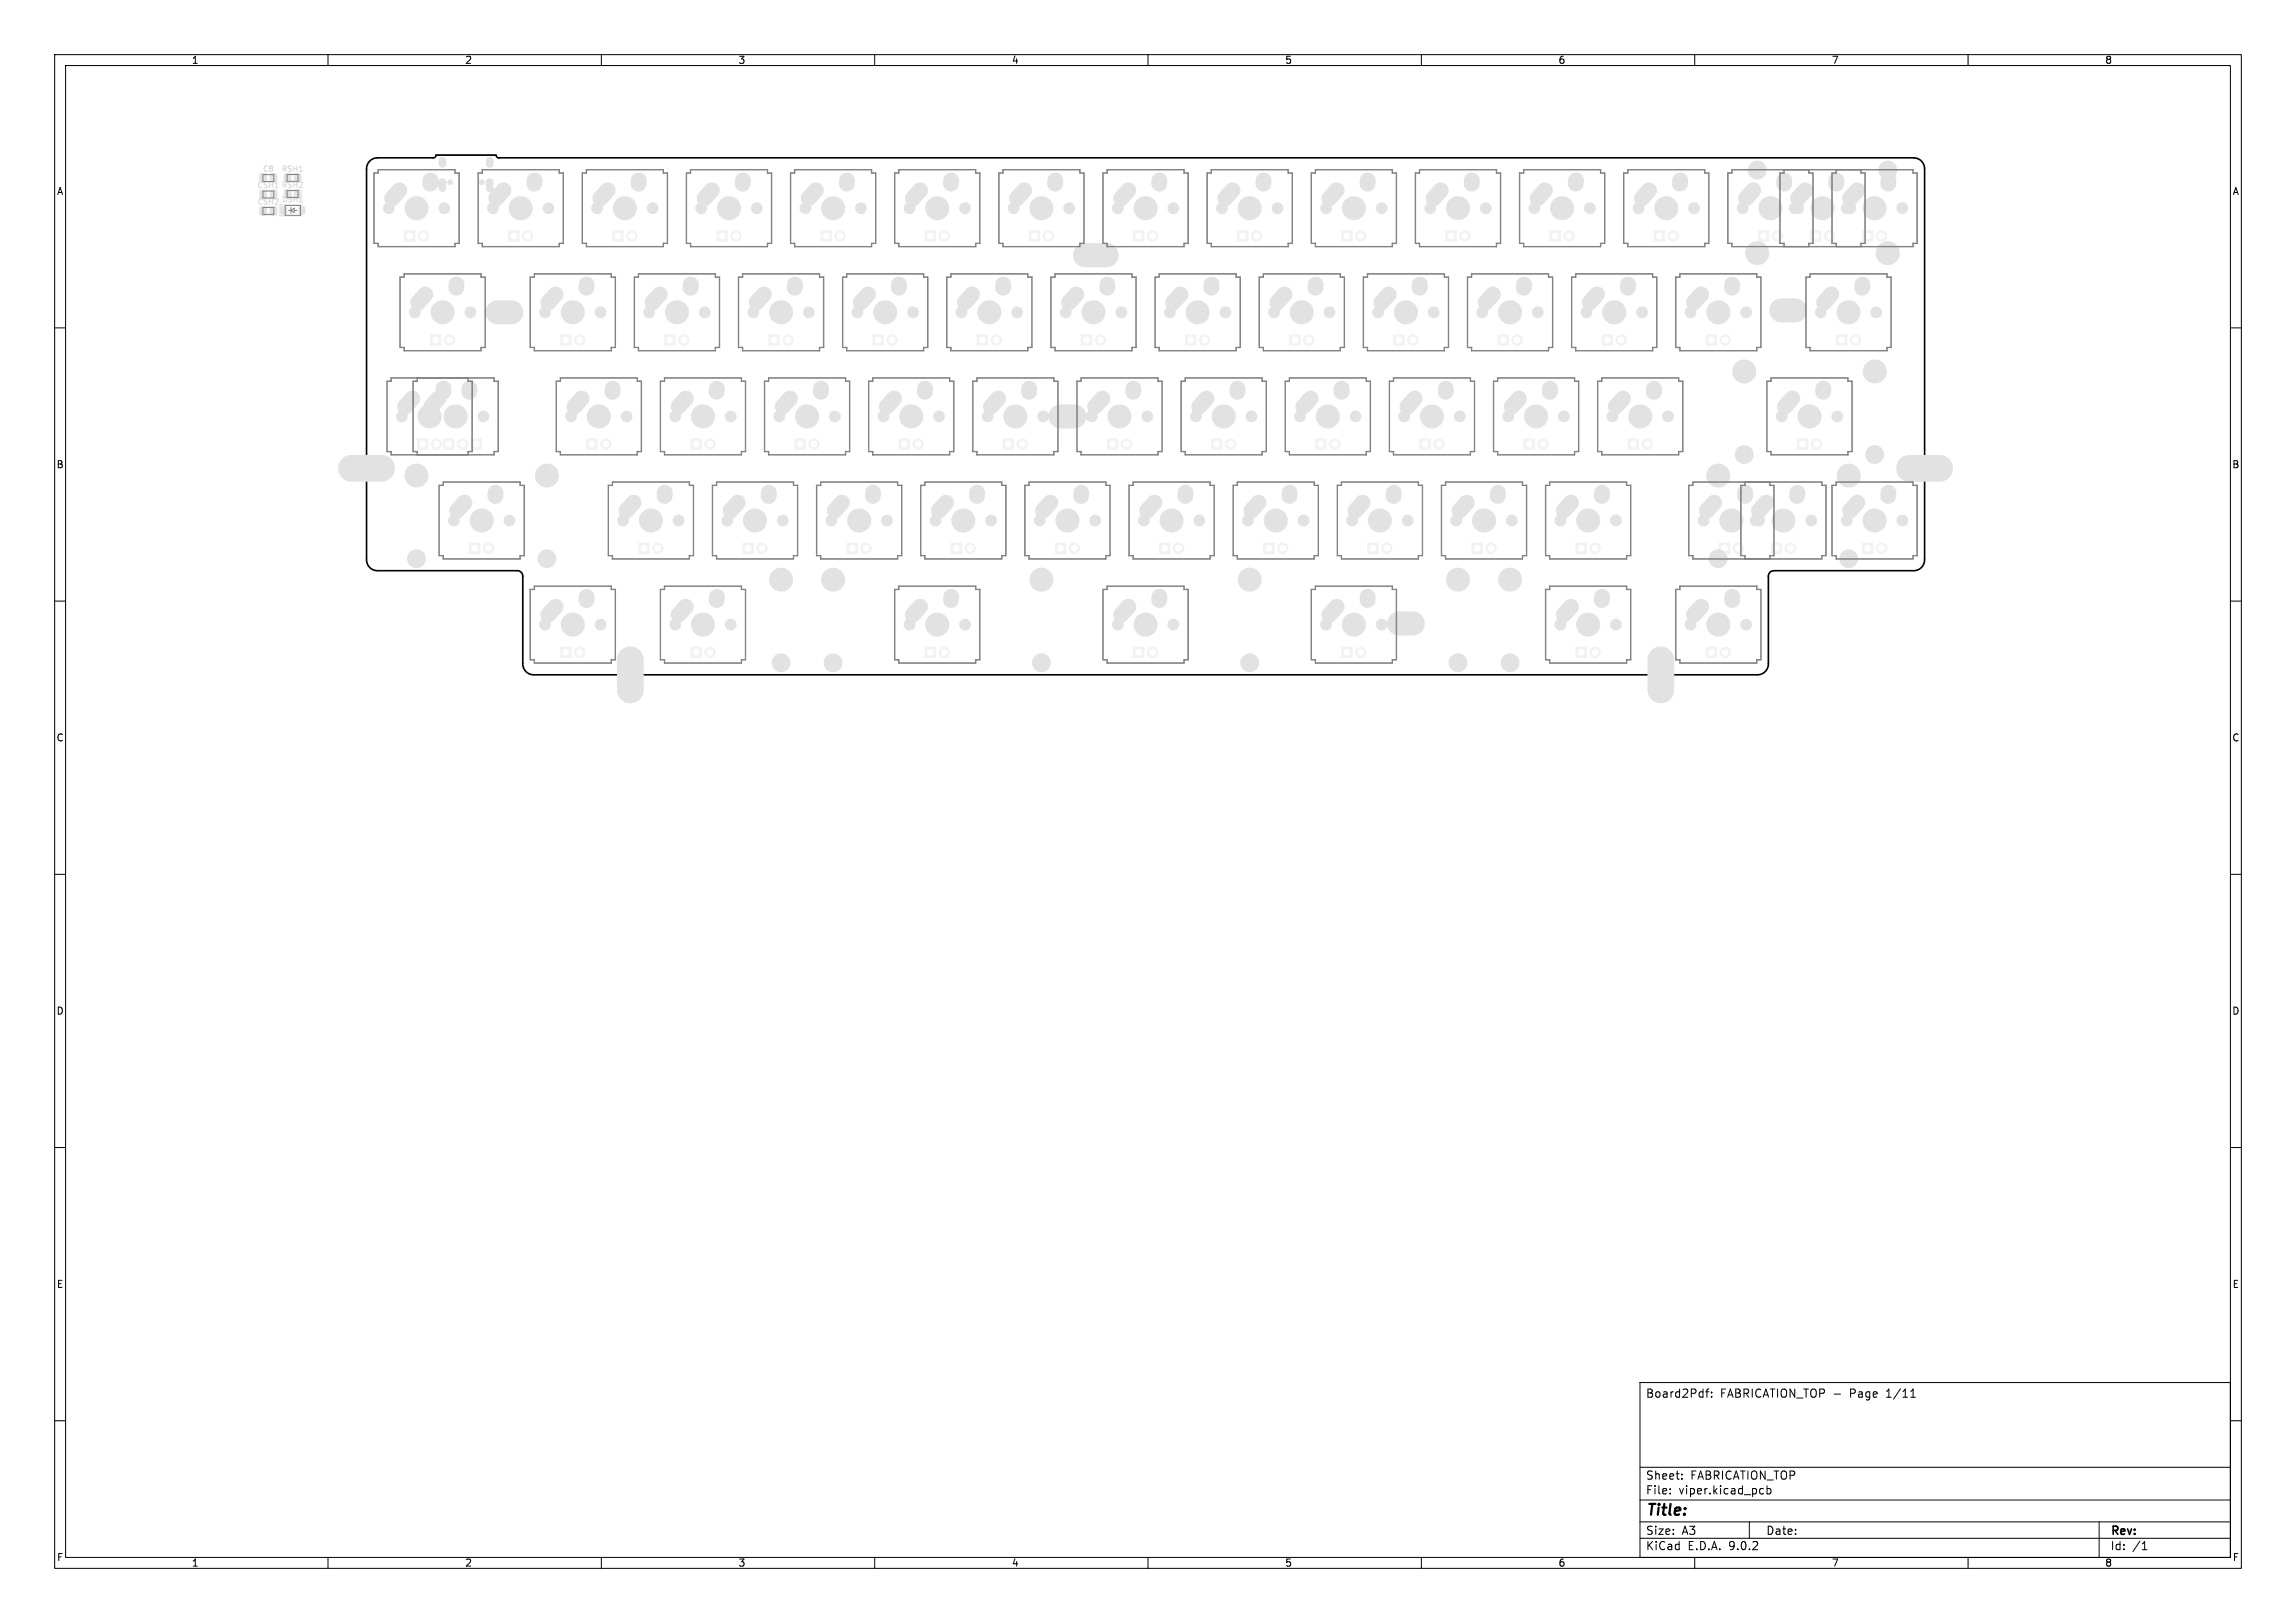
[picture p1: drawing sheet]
<svg xmlns="http://www.w3.org/2000/svg" width="420mm" height="297mm" viewBox="0 0 420 297" stroke-linecap="round" stroke-linejoin="round" font-family="sans-serif">
<defs><g id="words">
<text font-size="2.8" x="301" y="277.9">Title:</text>
<g font-size="2.1">
<text x="301" y="256">Board2Pdf:</text>
<text x="314.6" y="256">FABRICATION_TOP -</text>
<text x="338.5" y="256">Page</text>
<text x="345.3" y="256">1/11</text>
<text x="301" y="273.7">File:</text>
<text x="301" y="271">Sheet:</text>
<text x="307.1" y="273.7">viper.kicad_pcb</text>
<text x="309.2" y="271">FABRICATION_TOP</text>
<text x="301" y="281.1">Size:</text>
<text x="307.6" y="281.1">A3</text>
<text x="323" y="281.1">Date:</text>
<text x="386" y="281.3">Rev:</text>
<text x="301" y="283.9">KiCad</text>
<text x="308.7" y="283.9">E.D.A.</text>
<text x="316.3" y="283.9">9.0.2</text>
<text x="386" y="283.9">Id:</text>
<text x="390.1" y="283.9">/1</text>
</g>
<g font-size="1.8">
<text x="35" y="11.9">1</text>
<text x="85" y="11.9">2</text>
<text x="135" y="11.9">3</text>
<text x="185" y="11.9">4</text>
<text x="235" y="11.9">5</text>
<text x="285" y="11.9">6</text>
<text x="335" y="11.9">7</text>
<text x="385" y="11.9">8</text>
<text x="10.3" y="35.9">A</text>
<text x="408.3" y="35.9">A</text>
<text x="10.3" y="85.9">B</text>
<text x="408.2" y="85.9">B</text>
<text x="10.3" y="135.9">C</text>
<text x="408.2" y="135.9">C</text>
<text x="10.3" y="185.9">D</text>
<text x="408.2" y="185.9">D</text>
<text x="10.3" y="235.9">E</text>
<text x="408.3" y="235.9">E</text>
<text x="10.3" y="285.9">F</text>
<text x="35" y="286.9">1</text>
<text x="85" y="286.9">2</text>
<text x="135" y="286.9">3</text>
<text x="185" y="286.9">4</text>
<text x="235" y="286.9">5</text>
<text x="285" y="286.9">6</text>
<text x="335" y="286.9">7</text>
<text x="385" y="286.9">8</text>
<text x="408.3" y="285.9">F</text>
</g>
<g font-size="1.4" fill="#818181">
<text x="47" y="34.6">CSH1 RSH2</text>
<text x="48" y="31.6">C8</text>
<text x="51.4" y="31.6">RSH1</text>
<text x="51.5" y="37.2">DSH1</text>
</g>
</g></defs>
<path d="M323.5 105.4a1 1 0 0 1 1-1h25.6a2 2 0 0 0 1.9-2v-71.5a2 2 0 0 0-1.9-2h-258.8l-.4-.2-.1-.3h-11.1l-.1 .3-.4 .2h-10.2a2 2 0 0 0-2 2l.1 71.5a2 2 0 0 0 1.9 2h25.6a1 1 0 0 1 1 1v16.1a2 2 0 0 0 2 2h223.9a2 2 0 0 0 2-2M323.5 105.4v16.1" fill="none" stroke="#000" stroke-width=".3"/>
<g fill="#f2f2f2" stroke="#f2f2f2" stroke-width=".18">
<path d="M51.5 38h.8v1h-.8z"/>
<path d="M54.8 38h.8v1h-.8z"/>
<path d="M202.6 80.3h1.9v1.9h-1.9z"/>
<path d="M102.6 61.3h1.9v1.9h-1.9z"/>
<path d="M335.9 61.3h1.9v1.9h-1.9z"/>
<path d="M312.1 61.3h1.9v1.9h-1.9z"/>
<path d="M188.3 42.2h1.9v1.9h-1.9z"/>
<path d="M240.7 80.3h1.9v1.9h-1.9z"/>
<path d="M250.2 99.4h1.9v1.9h-1.9z"/>
<path d="M340.7 42.2h1.9v1.9h-1.9z"/>
<path d="M126.4 118.4h1.9v1.9h-1.9z"/>
<path d="M174 99.4h1.9v1.9h-1.9z"/>
<path d="M93 42.2h1.9v1.9h-1.9z"/>
<path d="M47.7 38l.7-.1 .2 .1v1.1l-.1 .2h-.6l-.2-.1z"/>
<path d="M49.6 38l.7-.1 .2 .1v1.1l-.1 .2h-.6l-.2-.1z"/>
<path d="M274 61.3h1.9v1.9h-1.9z"/>
<path d="M288.3 118.4h1.9v1.9h-1.9z"/>
<path d="M264.5 42.2h1.9v1.9h-1.9z"/>
<path d="M207.3 42.2h1.9v1.9h-1.9z"/>
<path d="M140.7 61.3h1.9v1.9h-1.9z"/>
<path d="M145.4 80.3h1.9v1.9h-1.9z"/>
<path d="M245.4 42.2h1.9v1.9h-1.9z"/>
<path d="M135.9 99.4h1.9v1.9h-1.9z"/>
<path d="M197.8 61.3h1.9v1.9h-1.9z"/>
<path d="M216.9 61.3h1.9v1.9h-1.9z"/>
<path d="M178.8 61.3h1.9v1.9h-1.9z"/>
<path d="M302.6 42.2h1.9v1.9h-1.9z"/>
<path d="M121.6 61.3h1.9v1.9h-1.9z"/>
<path d="M169.2 118.4h1.9v1.9h-1.9z"/>
<path d="M314.5 99.4h1.9v1.9h-1.9z"/>
<path d="M164.5 80.3h1.9v1.9h-1.9z"/>
<path d="M112.1 42.2h1.9v1.9h-1.9z"/>
<path d="M293.1 61.3h1.9v1.9h-1.9z"/>
<path d="M193 99.4h1.9v1.9h-1.9z"/>
<path d="M154.9 99.4h1.9v1.9h-1.9z"/>
<path d="M235.9 61.3h1.9v1.9h-1.9z"/>
<path d="M150.2 42.2h1.9v1.9h-1.9z"/>
<path d="M107.3 80.3h1.9v1.9h-1.9z"/>
<path d="M297.8 80.3h1.9v1.9h-1.9z"/>
<path d="M283.5 42.2h1.9v1.9h-1.9z"/>
<path d="M245.4 118.4h1.9v1.9h-1.9z"/>
<path d="M52.2 34.9l.7-.1 .2 .2v1l-.1 .2h-.7l-.2-.1z"/>
<path d="M54 34.9l.7-.1 .2 .2v1l-.1 .2h-.6l-.3-.1z"/>
<path d="M76.4 80.3h1.9v1.9h-1.9z"/>
<path d="M81.1 80.3h1.9v1.9h-1.9z"/>
<path d="M78.7 61.3h1.9v1.9h-1.9z"/>
<path d="M116.8 99.4h1.9v1.9h-1.9z"/>
<path d="M226.4 42.2h1.9v1.9h-1.9z"/>
<path d="M169.2 42.2h1.9v1.9h-1.9z"/>
<path d="M183.5 80.3h1.9v1.9h-1.9z"/>
<path d="M269.2 99.4h1.9v1.9h-1.9z"/>
<path d="M324 99.4h1.9v1.9h-1.9z"/>
<path d="M74 42.2h1.9v1.9h-1.9z"/>
<path d="M340.7 99.4h1.9v1.9h-1.9z"/>
<path d="M231.1 99.4h1.9v1.9h-1.9z"/>
<path d="M321.6 42.2h1.9v1.9h-1.9z"/>
<path d="M207.3 118.4h1.9v1.9h-1.9z"/>
<path d="M259.7 80.3h1.9v1.9h-1.9z"/>
<path d="M85.9 99.4h1.9v1.9h-1.9z"/>
<path d="M288.3 99.4h1.9v1.9h-1.9z"/>
<path d="M47.7 34.9h.7l.2 .1v1.1l-.1 .2h-.6l-.2-.1z"/>
<path d="M49.6 34.9h.7l.2 .1v1.1l-.1 .2h-.6l-.2-.1z"/>
<path d="M255 61.3h1.9v1.9h-1.9z"/>
<path d="M126.4 80.3h1.9v1.9h-1.9z"/>
<path d="M47.7 31.9h.7l.2 .1v1.1l-.1 .2h-.6l-.2-.1z"/>
<path d="M49.6 31.9h.7l.2 .1v1.1l-.1 .2h-.6l-.2-.1z"/>
<path d="M331.2 42.2h1.9v1.9h-1.9z"/>
<path d="M221.6 80.3h1.9v1.9h-1.9z"/>
<path d="M86.2 80.3h1.9v1.9h-1.9z"/>
<path d="M278.8 80.3h1.9v1.9h-1.9z"/>
<path d="M52.2 31.9h.7l.2 .1v1l-.1 .2-.7 .1-.2-.2z"/>
<path d="M54 31.9h.7l.2 .1v1l-.1 .2-.6 .1-.3-.2z"/>
<path d="M328.8 80.3h1.9v1.9h-1.9z"/>
<path d="M312.1 118.4h1.9v1.9h-1.9z"/>
<path d="M212.1 99.4h1.9v1.9h-1.9z"/>
<path d="M131.1 42.2h1.9v1.9h-1.9z"/>
<path d="M159.7 61.3h1.9v1.9h-1.9z"/>
<path d="M102.6 118.4h1.9v1.9h-1.9z"/>
<circle cx="206.1" cy="81.3" r=".95"/>
<circle cx="106" cy="62.2" r=".95"/>
<circle cx="339.4" cy="62.2" r=".95"/>
<circle cx="315.6" cy="62.2" r=".95"/>
<circle cx="191.8" cy="43.2" r=".95"/>
<circle cx="244.2" cy="81.3" r=".95"/>
<circle cx="253.7" cy="100.3" r=".95"/>
<circle cx="344.2" cy="43.2" r=".95"/>
<circle cx="129.9" cy="119.4" r=".95"/>
<circle cx="177.5" cy="100.3" r=".95"/>
<circle cx="96.5" cy="43.2" r=".95"/>
<circle cx="277.5" cy="62.2" r=".95"/>
<circle cx="291.8" cy="119.4" r=".95"/>
<circle cx="268" cy="43.2" r=".95"/>
<circle cx="210.8" cy="43.2" r=".95"/>
<circle cx="144.1" cy="62.2" r=".95"/>
<circle cx="148.9" cy="81.3" r=".95"/>
<circle cx="248.9" cy="43.2" r=".95"/>
<circle cx="139.4" cy="100.3" r=".95"/>
<circle cx="201.3" cy="62.2" r=".95"/>
<circle cx="220.3" cy="62.2" r=".95"/>
<circle cx="182.2" cy="62.2" r=".95"/>
<circle cx="306.1" cy="43.2" r=".95"/>
<circle cx="125.1" cy="62.2" r=".95"/>
<circle cx="172.7" cy="119.4" r=".95"/>
<circle cx="318" cy="100.3" r=".95"/>
<circle cx="168" cy="81.3" r=".95"/>
<circle cx="115.6" cy="43.2" r=".95"/>
<circle cx="296.5" cy="62.2" r=".95"/>
<circle cx="196.5" cy="100.3" r=".95"/>
<circle cx="158.4" cy="100.3" r=".95"/>
<circle cx="239.4" cy="62.2" r=".95"/>
<circle cx="153.7" cy="43.2" r=".95"/>
<circle cx="110.8" cy="81.3" r=".95"/>
<circle cx="301.3" cy="81.3" r=".95"/>
<circle cx="287" cy="43.2" r=".95"/>
<circle cx="248.9" cy="119.4" r=".95"/>
<circle cx="79.9" cy="81.3" r=".95"/>
<circle cx="84.6" cy="81.3" r=".95"/>
<circle cx="82.2" cy="62.2" r=".95"/>
<circle cx="120.3" cy="100.3" r=".95"/>
<circle cx="229.9" cy="43.2" r=".95"/>
<circle cx="172.7" cy="43.2" r=".95"/>
<circle cx="187" cy="81.3" r=".95"/>
<circle cx="272.7" cy="100.3" r=".95"/>
<circle cx="327.5" cy="100.3" r=".95"/>
<circle cx="77.5" cy="43.2" r=".95"/>
<circle cx="344.2" cy="100.3" r=".95"/>
<circle cx="234.6" cy="100.3" r=".95"/>
<circle cx="325.1" cy="43.2" r=".95"/>
<circle cx="210.8" cy="119.4" r=".95"/>
<circle cx="263.2" cy="81.3" r=".95"/>
<circle cx="89.4" cy="100.3" r=".95"/>
<circle cx="291.8" cy="100.3" r=".95"/>
<circle cx="258.4" cy="62.2" r=".95"/>
<circle cx="129.9" cy="81.3" r=".95"/>
<circle cx="334.6" cy="43.2" r=".95"/>
<circle cx="225.1" cy="81.3" r=".95"/>
<circle cx="282.3" cy="81.3" r=".95"/>
<circle cx="332.3" cy="81.3" r=".95"/>
<circle cx="315.6" cy="119.4" r=".95"/>
<circle cx="215.6" cy="100.3" r=".95"/>
<circle cx="134.6" cy="43.2" r=".95"/>
<circle cx="163.2" cy="62.2" r=".95"/>
<circle cx="106" cy="119.4" r=".95"/>
</g>
<g fill="none" stroke="#f2f2f2" stroke-width="2.5">
<path d="M73 34.8l-1.3 1.5M78.7 33v.6M92.1 34.8l-1.3 1.5M97.8 33l-.1 .6M111.1 34.8l-1.3 1.5M116.8 33v.6M130.2 34.8l-1.3 1.5M135.9 33l-.1 .6M149.2 34.8l-1.3 1.5M154.9 33v.6M168.3 34.8l-1.3 1.5M174 33l-.1 .6"/>
<path d="M187.3 34.8l-1.3 1.5M193 33v.6M206.4 34.8l-1.3 1.5M212.1 33l-.1 .6M225.4 34.8l-1.3 1.5M231.1 33v.6M244.5 34.8l-1.3 1.5M250.2 33l-.1 .6M263.5 34.8l-1.3 1.5M269.2 33v.6M282.6 34.8l-1.3 1.5M288.3 33l-.1 .6"/>
<path d="M301.6 34.8l-1.3 1.5M307.3 33v.6M320.7 34.8l-1.3 1.5M326.4 33l-.1 .6M330.2 34.8l-1.3 1.5M335.9 33v.6M339.7 34.8l-1.3 1.5M345.4 33v.6M77.8 53.9l-1.3 1.4M83.5 52.1v.5M101.6 53.9l-1.3 1.4M107.3 52.1v.5"/>
<path d="M120.7 53.9l-1.3 1.4M126.4 52.1l-.1 .5M139.7 53.9l-1.3 1.4M145.4 52.1v.5M158.8 53.9l-1.3 1.4M164.5 52.1l-.1 .5M177.8 53.9l-1.3 1.4M183.5 52.1v.5M196.9 53.9l-1.3 1.4M202.6 52.1l-.1 .5M215.9 53.9l-1.3 1.4M221.6 52.1v.5"/>
<path d="M235 53.9l-1.3 1.4M240.7 52.1l-.1 .5M254 53.9l-1.3 1.4M259.7 52.1v.5M273.1 53.9l-1.3 1.4M278.8 52.1l-.1 .5M292.1 53.9l-1.3 1.4M297.8 52.1v.5M311.2 53.9l-1.3 1.4M316.9 52.1l-.1 .5M335 53.9l-1.3 1.4M340.7 52.1l-.1 .5"/>
<path d="M75.4 72.9l-1.3 1.5M80.2 72.9l-1.3 1.5M81.1 71.1v.6M85.9 71.1l-.1 .6M106.4 72.9l-1.3 1.5M112.1 71.1l-.1 .6M125.4 72.9l-1.3 1.5M131.1 71.1v.6M144.5 72.9l-1.3 1.5M150.2 71.1l-.1 .6M163.5 72.9l-1.3 1.5M169.2 71.1v.6"/>
<path d="M182.6 72.9l-1.3 1.5M188.3 71.1l-.1 .6M201.6 72.9l-1.3 1.5M207.3 71.1v.6M220.7 72.9l-1.3 1.5M226.4 71.1l-.1 .6M239.7 72.9l-1.3 1.5M245.4 71.1v.6M258.8 72.9l-1.3 1.5M264.5 71.1l-.1 .6M277.8 72.9l-1.3 1.5M283.5 71.1v.6"/>
<path d="M296.9 72.9l-1.3 1.5M302.6 71.1l-.1 .6M327.8 72.9l-1.3 1.5M333.5 71.1v.6M85 92l-1.4 1.4M90.6 90.2v.5M115.9 92l-1.3 1.4M121.6 90.2v.5M135 92l-1.4 1.4M140.7 90.2l-.1 .5M154 92l-1.3 1.4M159.7 90.2v.5"/>
<path d="M173.1 92l-1.4 1.4M178.8 90.2l-.1 .5M192.1 92l-1.3 1.4M197.8 90.2v.5M211.2 92l-1.4 1.4M216.9 90.2l-.1 .5M230.2 92l-1.3 1.4M235.9 90.2v.5M249.3 92l-1.4 1.4M255 90.2l-.1 .5M268.3 92l-1.3 1.4M274 90.2v.5"/>
<path d="M287.4 92l-1.4 1.4M293.1 90.2l-.1 .5M313.6 92l-1.4 1.4M319.2 90.2v.5M323.1 92l-1.3 1.4M328.8 90.2l-.1 .5M339.7 92l-1.3 1.4M345.4 90.2v.5M101.6 111l-1.3 1.5M107.3 109.2v.6M125.4 111l-1.3 1.5M131.1 109.2v.6"/>
<path d="M168.3 111l-1.3 1.5M174 109.2l-.1 .6M206.4 111l-1.3 1.5M212.1 109.2l-.1 .6M244.5 111l-1.3 1.5M250.2 109.2l-.1 .6M287.4 111l-1.4 1.5M293.1 109.2l-.1 .6M311.2 111l-1.3 1.5M316.9 109.2l-.1 .6"/>
</g>
<path d="M91 57.2h2.5M198.5 46.7h3.9M325.8 56.8h2.6M194 76.2h2.5M255.9 114.1h2.5" fill="none" stroke="#f2f2f2" stroke-width="4"/>
<path d="M64.3 85.7h5.5M349.3 85.7h5.5M115.3 120.7v5.6M303.8 120.7v5.6" fill="none" stroke="#f2f2f2" stroke-width="4.5"/>
<path d="M80.9 29.4v.6M80.9 33.3v1.1M89.6 29.4v.6M89.6 33.3v1.1" fill="none" stroke="#f2f2f2" stroke-width="1"/>
<g fill="#fff" stroke="#fff" stroke-width=".18">
<circle cx="271.1" cy="57.1" r=".87"/>
<circle cx="276.2" cy="57.2" r="2"/>
<circle cx="281.3" cy="57.1" r=".87"/>
<circle cx="99.7" cy="114.3" r=".87"/>
<circle cx="104.8" cy="114.3" r="2"/>
<circle cx="109.9" cy="114.3" r=".87"/>
<circle cx="247.3" cy="95.2" r=".87"/>
<circle cx="252.4" cy="95.3" r="2"/>
<circle cx="257.5" cy="95.2" r=".87"/>
<circle cx="203.5" cy="81.3" r=".52"/>
<circle cx="206.1" cy="81.3" r=".52"/>
<circle cx="194.9" cy="57.1" r=".87"/>
<circle cx="200" cy="57.2" r="2"/>
<circle cx="205.1" cy="57.1" r=".87"/>
<circle cx="285.4" cy="95.2" r=".87"/>
<circle cx="290.5" cy="95.3" r="2"/>
<circle cx="295.6" cy="95.2" r=".87"/>
<circle cx="103.5" cy="62.2" r=".52"/>
<circle cx="106" cy="62.2" r=".52"/>
<circle cx="104.5" cy="76.2" r=".87"/>
<circle cx="109.5" cy="76.2" r="2"/>
<circle cx="114.6" cy="76.2" r=".87"/>
<circle cx="336.9" cy="62.2" r=".52"/>
<circle cx="339.4" cy="62.2" r=".52"/>
<circle cx="280.7" cy="38.1" r=".87"/>
<circle cx="285.7" cy="38.1" r="2"/>
<circle cx="290.8" cy="38.1" r=".87"/>
<circle cx="313.1" cy="62.2" r=".52"/>
<circle cx="315.6" cy="62.2" r=".52"/>
<circle cx="189.2" cy="43.2" r=".52"/>
<circle cx="191.8" cy="43.2" r=".52"/>
<circle cx="171.1" cy="95.2" r=".87"/>
<circle cx="176.2" cy="95.3" r="2"/>
<circle cx="181.3" cy="95.2" r=".87"/>
<circle cx="241.6" cy="81.3" r=".52"/>
<circle cx="244.2" cy="81.3" r=".52"/>
<circle cx="251.1" cy="100.3" r=".52"/>
<circle cx="253.7" cy="100.3" r=".52"/>
<circle cx="321.2" cy="95.2" r=".88"/>
<circle cx="326.2" cy="95.3" r="2"/>
<circle cx="331.3" cy="95.2" r=".88"/>
<circle cx="341.6" cy="43.2" r=".52"/>
<circle cx="344.2" cy="43.2" r=".52"/>
<circle cx="127.3" cy="119.4" r=".52"/>
<circle cx="129.9" cy="119.4" r=".52"/>
<circle cx="123.5" cy="76.2" r=".87"/>
<circle cx="128.6" cy="76.2" r="2"/>
<circle cx="133.7" cy="76.2" r=".87"/>
<circle cx="175.9" cy="57.1" r=".87"/>
<circle cx="181" cy="57.2" r="2"/>
<circle cx="186.1" cy="57.1" r=".87"/>
<circle cx="174.9" cy="100.3" r=".52"/>
<circle cx="177.5" cy="100.3" r=".52"/>
<circle cx="94" cy="43.2" r=".52"/>
<circle cx="96.5" cy="43.2" r=".52"/>
<circle cx="109.2" cy="38.1" r=".87"/>
<circle cx="114.3" cy="38.1" r="2"/>
<circle cx="119.4" cy="38.1" r=".87"/>
<circle cx="180.7" cy="76.2" r=".87"/>
<circle cx="185.7" cy="76.2" r="2"/>
<circle cx="190.8" cy="76.2" r=".87"/>
<circle cx="342.9" cy="83.2" r="1.52"/>
<circle cx="342.9" cy="68" r="1.99"/>
<circle cx="319.1" cy="83.2" r="1.52"/>
<circle cx="319.1" cy="68" r="1.99"/>
<circle cx="252.1" cy="57.1" r=".87"/>
<circle cx="257.2" cy="57.2" r="2"/>
<circle cx="262.3" cy="57.1" r=".87"/>
<circle cx="309.2" cy="114.3" r=".87"/>
<circle cx="314.3" cy="114.3" r="2"/>
<circle cx="319.4" cy="114.3" r=".87"/>
<circle cx="295" cy="76.2" r=".87"/>
<circle cx="300" cy="76.2" r="2"/>
<circle cx="305.1" cy="76.2" r=".87"/>
<circle cx="275" cy="62.2" r=".52"/>
<circle cx="277.5" cy="62.2" r=".52"/>
<circle cx="275.9" cy="76.2" r=".87"/>
<circle cx="281" cy="76.2" r="2"/>
<circle cx="286.1" cy="76.2" r=".87"/>
<circle cx="118.7" cy="57.1" r=".87"/>
<circle cx="123.8" cy="57.2" r="2"/>
<circle cx="128.9" cy="57.1" r=".87"/>
<circle cx="289.2" cy="119.4" r=".52"/>
<circle cx="291.8" cy="119.4" r=".52"/>
<circle cx="265.4" cy="43.2" r=".52"/>
<circle cx="268" cy="43.2" r=".52"/>
<circle cx="208.3" cy="43.2" r=".52"/>
<circle cx="210.8" cy="43.2" r=".52"/>
<circle cx="141.6" cy="62.2" r=".52"/>
<circle cx="144.1" cy="62.2" r=".52"/>
<circle cx="83" cy="95.2" r=".87"/>
<circle cx="88.1" cy="95.3" r="2"/>
<circle cx="93.2" cy="95.2" r=".87"/>
<circle cx="266.7" cy="121.3" r="1.52"/>
<circle cx="266.7" cy="106.1" r="1.99"/>
<circle cx="152.4" cy="121.3" r="1.52"/>
<circle cx="152.4" cy="106.1" r="1.99"/>
<circle cx="146.4" cy="81.3" r=".52"/>
<circle cx="148.9" cy="81.3" r=".52"/>
<circle cx="246.4" cy="43.2" r=".52"/>
<circle cx="248.9" cy="43.2" r=".52"/>
<circle cx="136.8" cy="100.3" r=".52"/>
<circle cx="139.4" cy="100.3" r=".52"/>
<circle cx="198.8" cy="62.2" r=".52"/>
<circle cx="201.3" cy="62.2" r=".52"/>
<circle cx="337.8" cy="95.2" r=".87"/>
<circle cx="342.9" cy="95.3" r="2"/>
<circle cx="348" cy="95.2" r=".87"/>
<circle cx="321.4" cy="31.1" r="1.52"/>
<circle cx="321.4" cy="46.3" r="1.99"/>
<circle cx="345.3" cy="31.1" r="1.52"/>
<circle cx="345.3" cy="46.3" r="1.99"/>
<circle cx="217.8" cy="62.2" r=".52"/>
<circle cx="220.3" cy="62.2" r=".52"/>
<circle cx="204.5" cy="114.3" r=".87"/>
<circle cx="209.5" cy="114.3" r="2"/>
<circle cx="214.6" cy="114.3" r=".87"/>
<circle cx="179.7" cy="62.2" r=".52"/>
<circle cx="182.2" cy="62.2" r=".52"/>
<circle cx="190.5" cy="121.3" r="1.52"/>
<circle cx="190.5" cy="106.1" r="1.99"/>
<circle cx="276.2" cy="121.3" r="1.52"/>
<circle cx="276.2" cy="106.1" r="1.99"/>
<circle cx="142.9" cy="121.3" r="1.52"/>
<circle cx="142.9" cy="106.1" r="1.99"/>
<circle cx="303.5" cy="43.2" r=".52"/>
<circle cx="306.1" cy="43.2" r=".52"/>
<circle cx="122.6" cy="62.2" r=".52"/>
<circle cx="125.1" cy="62.2" r=".52"/>
<circle cx="142.6" cy="76.2" r=".87"/>
<circle cx="147.6" cy="76.2" r="2"/>
<circle cx="152.7" cy="76.2" r=".87"/>
<circle cx="170.2" cy="119.4" r=".52"/>
<circle cx="172.7" cy="119.4" r=".52"/>
<circle cx="315.4" cy="100.3" r=".52"/>
<circle cx="318" cy="100.3" r=".52"/>
<circle cx="333.1" cy="57.1" r=".87"/>
<circle cx="338.1" cy="57.2" r="2"/>
<circle cx="343.2" cy="57.1" r=".87"/>
<circle cx="165.4" cy="81.3" r=".52"/>
<circle cx="168" cy="81.3" r=".52"/>
<circle cx="113" cy="43.2" r=".52"/>
<circle cx="115.6" cy="43.2" r=".52"/>
<circle cx="294" cy="62.2" r=".52"/>
<circle cx="296.5" cy="62.2" r=".52"/>
<circle cx="156.8" cy="57.1" r=".87"/>
<circle cx="161.9" cy="57.2" r="2"/>
<circle cx="167" cy="57.1" r=".87"/>
<circle cx="128.3" cy="38.1" r=".87"/>
<circle cx="133.3" cy="38.1" r="2"/>
<circle cx="138.4" cy="38.1" r=".87"/>
<circle cx="90.2" cy="38.1" r=".87"/>
<circle cx="95.2" cy="38.1" r="2"/>
<circle cx="100.3" cy="38.1" r=".87"/>
<circle cx="190.2" cy="95.2" r=".87"/>
<circle cx="195.3" cy="95.3" r="2"/>
<circle cx="200.3" cy="95.2" r=".87"/>
<circle cx="285.4" cy="114.3" r=".87"/>
<circle cx="290.5" cy="114.3" r="2"/>
<circle cx="295.6" cy="114.3" r=".87"/>
<circle cx="194" cy="100.3" r=".52"/>
<circle cx="196.5" cy="100.3" r=".52"/>
<circle cx="204.5" cy="38.1" r=".87"/>
<circle cx="209.5" cy="38.1" r="2"/>
<circle cx="214.6" cy="38.1" r=".87"/>
<circle cx="233" cy="57.1" r=".87"/>
<circle cx="238.1" cy="57.2" r="2"/>
<circle cx="243.2" cy="57.1" r=".87"/>
<circle cx="155.9" cy="100.3" r=".52"/>
<circle cx="158.4" cy="100.3" r=".52"/>
<circle cx="236.9" cy="62.2" r=".52"/>
<circle cx="239.4" cy="62.2" r=".52"/>
<circle cx="99.7" cy="57.1" r=".87"/>
<circle cx="104.8" cy="57.2" r="2"/>
<circle cx="109.9" cy="57.1" r=".87"/>
<circle cx="151.1" cy="43.2" r=".52"/>
<circle cx="153.7" cy="43.2" r=".52"/>
<circle cx="325.9" cy="76.2" r=".88"/>
<circle cx="331" cy="76.2" r="2"/>
<circle cx="336.1" cy="76.2" r=".88"/>
<circle cx="108.3" cy="81.3" r=".52"/>
<circle cx="110.8" cy="81.3" r=".52"/>
<circle cx="338.2" cy="102.2" r="1.52"/>
<circle cx="338.2" cy="87" r="1.99"/>
<circle cx="314.3" cy="102.2" r="1.52"/>
<circle cx="314.3" cy="87" r="1.99"/>
<circle cx="298.8" cy="81.3" r=".52"/>
<circle cx="301.3" cy="81.3" r=".52"/>
<circle cx="284.5" cy="43.2" r=".52"/>
<circle cx="287" cy="43.2" r=".52"/>
<circle cx="214" cy="57.1" r=".87"/>
<circle cx="219.1" cy="57.2" r="2"/>
<circle cx="224.2" cy="57.1" r=".87"/>
<circle cx="71.1" cy="38.1" r=".87"/>
<circle cx="76.2" cy="38.1" r="2"/>
<circle cx="81.3" cy="38.1" r=".87"/>
<circle cx="246.4" cy="119.4" r=".52"/>
<circle cx="248.9" cy="119.4" r=".52"/>
<circle cx="228.3" cy="95.2" r=".87"/>
<circle cx="233.4" cy="95.3" r="2"/>
<circle cx="238.4" cy="95.2" r=".87"/>
<circle cx="114" cy="95.2" r=".87"/>
<circle cx="119.1" cy="95.3" r="2"/>
<circle cx="124.1" cy="95.2" r=".87"/>
<circle cx="199.7" cy="76.2" r=".87"/>
<circle cx="204.8" cy="76.2" r="2"/>
<circle cx="209.9" cy="76.2" r=".87"/>
<circle cx="311.6" cy="95.2" r=".88"/>
<circle cx="316.7" cy="95.3" r="2"/>
<circle cx="321.8" cy="95.2" r=".88"/>
<circle cx="123.5" cy="114.3" r=".87"/>
<circle cx="128.6" cy="114.3" r="2"/>
<circle cx="133.7" cy="114.3" r=".87"/>
<circle cx="166.4" cy="114.3" r=".87"/>
<circle cx="171.4" cy="114.3" r="2"/>
<circle cx="176.5" cy="114.3" r=".87"/>
<circle cx="223.5" cy="38.1" r=".87"/>
<circle cx="228.6" cy="38.1" r="2"/>
<circle cx="233.7" cy="38.1" r=".87"/>
<circle cx="242.6" cy="38.1" r=".87"/>
<circle cx="247.6" cy="38.1" r="2"/>
<circle cx="252.7" cy="38.1" r=".87"/>
<circle cx="77.3" cy="81.3" r=".52"/>
<circle cx="79.9" cy="81.3" r=".52"/>
<circle cx="309.2" cy="57.1" r=".87"/>
<circle cx="314.3" cy="57.2" r="2"/>
<circle cx="319.4" cy="57.1" r=".87"/>
<circle cx="82.1" cy="81.3" r=".52"/>
<circle cx="84.6" cy="81.3" r=".52"/>
<circle cx="79.7" cy="62.2" r=".52"/>
<circle cx="82.2" cy="62.2" r=".52"/>
<circle cx="228.6" cy="121.3" r="1.52"/>
<circle cx="228.6" cy="106.1" r="1.99"/>
<circle cx="299.7" cy="38.1" r=".87"/>
<circle cx="304.8" cy="38.1" r="2"/>
<circle cx="309.9" cy="38.1" r=".87"/>
<circle cx="75.9" cy="57.1" r=".87"/>
<circle cx="81" cy="57.2" r="2"/>
<circle cx="86" cy="57.1" r=".87"/>
<circle cx="318.8" cy="38.1" r=".87"/>
<circle cx="323.8" cy="38.1" r="2"/>
<circle cx="328.9" cy="38.1" r=".87"/>
<circle cx="117.8" cy="100.3" r=".52"/>
<circle cx="120.3" cy="100.3" r=".52"/>
<circle cx="227.3" cy="43.2" r=".52"/>
<circle cx="229.9" cy="43.2" r=".52"/>
<circle cx="73.5" cy="76.2" r=".87"/>
<circle cx="78.6" cy="76.2" r="2"/>
<circle cx="83.7" cy="76.2" r=".87"/>
<circle cx="170.2" cy="43.2" r=".52"/>
<circle cx="172.7" cy="43.2" r=".52"/>
<circle cx="161.6" cy="76.2" r=".87"/>
<circle cx="166.7" cy="76.2" r="2"/>
<circle cx="171.8" cy="76.2" r=".87"/>
<circle cx="337.8" cy="38.1" r=".87"/>
<circle cx="342.9" cy="38.1" r="2"/>
<circle cx="348" cy="38.1" r=".87"/>
<circle cx="290.2" cy="57.1" r=".87"/>
<circle cx="295.3" cy="57.2" r="2"/>
<circle cx="300.4" cy="57.1" r=".87"/>
<circle cx="78.3" cy="76.2" r=".87"/>
<circle cx="83.3" cy="76.2" r="2"/>
<circle cx="88.4" cy="76.2" r=".87"/>
<circle cx="184.5" cy="81.3" r=".52"/>
<circle cx="187" cy="81.3" r=".52"/>
<circle cx="166.4" cy="38.1" r=".87"/>
<circle cx="171.4" cy="38.1" r="2"/>
<circle cx="176.5" cy="38.1" r=".87"/>
<circle cx="270.2" cy="100.3" r=".52"/>
<circle cx="272.7" cy="100.3" r=".52"/>
<circle cx="147.3" cy="38.1" r=".87"/>
<circle cx="152.4" cy="38.1" r="2"/>
<circle cx="157.5" cy="38.1" r=".87"/>
<circle cx="218.8" cy="76.2" r=".87"/>
<circle cx="223.8" cy="76.2" r="2"/>
<circle cx="228.9" cy="76.2" r=".87"/>
<circle cx="325" cy="100.3" r=".52"/>
<circle cx="327.5" cy="100.3" r=".52"/>
<circle cx="261.6" cy="38.1" r=".87"/>
<circle cx="266.7" cy="38.1" r="2"/>
<circle cx="271.8" cy="38.1" r=".87"/>
<circle cx="74.9" cy="43.2" r=".52"/>
<circle cx="77.5" cy="43.2" r=".52"/>
<circle cx="209.2" cy="95.2" r=".87"/>
<circle cx="214.3" cy="95.3" r="2"/>
<circle cx="219.4" cy="95.2" r=".87"/>
<circle cx="341.6" cy="100.3" r=".52"/>
<circle cx="344.2" cy="100.3" r=".52"/>
<circle cx="266.4" cy="95.2" r=".87"/>
<circle cx="271.5" cy="95.3" r="2"/>
<circle cx="276.5" cy="95.2" r=".87"/>
<circle cx="232.1" cy="100.3" r=".52"/>
<circle cx="234.6" cy="100.3" r=".52"/>
<circle cx="100" cy="102.2" r="1.52"/>
<circle cx="100" cy="87" r="1.99"/>
<circle cx="76.2" cy="102.2" r="1.52"/>
<circle cx="76.2" cy="87" r="1.99"/>
<circle cx="322.6" cy="43.2" r=".52"/>
<circle cx="325.1" cy="43.2" r=".52"/>
<circle cx="208.3" cy="119.4" r=".52"/>
<circle cx="210.8" cy="119.4" r=".52"/>
<circle cx="260.7" cy="81.3" r=".52"/>
<circle cx="263.2" cy="81.3" r=".52"/>
<circle cx="86.8" cy="100.3" r=".52"/>
<circle cx="89.4" cy="100.3" r=".52"/>
<circle cx="289.2" cy="100.3" r=".52"/>
<circle cx="291.8" cy="100.3" r=".52"/>
<circle cx="256.9" cy="76.2" r=".87"/>
<circle cx="261.9" cy="76.2" r="2"/>
<circle cx="267" cy="76.2" r=".87"/>
<circle cx="152.1" cy="95.2" r=".87"/>
<circle cx="157.2" cy="95.3" r="2"/>
<circle cx="162.2" cy="95.2" r=".87"/>
<circle cx="242.6" cy="114.3" r=".87"/>
<circle cx="247.6" cy="114.3" r="2"/>
<circle cx="252.7" cy="114.3" r=".87"/>
<circle cx="237.8" cy="76.2" r=".87"/>
<circle cx="242.9" cy="76.2" r="2"/>
<circle cx="248" cy="76.2" r=".87"/>
<circle cx="255.9" cy="62.2" r=".52"/>
<circle cx="258.4" cy="62.2" r=".52"/>
<circle cx="127.3" cy="81.3" r=".52"/>
<circle cx="129.9" cy="81.3" r=".52"/>
<circle cx="133" cy="95.2" r=".87"/>
<circle cx="138.1" cy="95.3" r="2"/>
<circle cx="143.2" cy="95.2" r=".87"/>
<circle cx="332.1" cy="43.2" r=".52"/>
<circle cx="334.6" cy="43.2" r=".52"/>
<circle cx="222.6" cy="81.3" r=".52"/>
<circle cx="225.1" cy="81.3" r=".52"/>
<circle cx="328.3" cy="38.1" r=".87"/>
<circle cx="333.4" cy="38.1" r="2"/>
<circle cx="338.5" cy="38.1" r=".87"/>
<circle cx="87.2" cy="81.3" r=".52"/>
<circle cx="137.8" cy="57.1" r=".87"/>
<circle cx="142.9" cy="57.2" r="2"/>
<circle cx="148" cy="57.1" r=".87"/>
<circle cx="279.7" cy="81.3" r=".52"/>
<circle cx="282.3" cy="81.3" r=".52"/>
<circle cx="329.7" cy="81.3" r=".52"/>
<circle cx="332.3" cy="81.3" r=".52"/>
<circle cx="313.1" cy="119.4" r=".52"/>
<circle cx="315.6" cy="119.4" r=".52"/>
<circle cx="185.4" cy="38.1" r=".87"/>
<circle cx="190.5" cy="38.1" r="2"/>
<circle cx="195.6" cy="38.1" r=".87"/>
<circle cx="213" cy="100.3" r=".52"/>
<circle cx="215.6" cy="100.3" r=".52"/>
<circle cx="132.1" cy="43.2" r=".52"/>
<circle cx="134.6" cy="43.2" r=".52"/>
<circle cx="160.7" cy="62.2" r=".52"/>
<circle cx="163.2" cy="62.2" r=".52"/>
<circle cx="103.5" cy="119.4" r=".52"/>
<circle cx="106" cy="119.4" r=".52"/>
<circle cx="82.4" cy="33.4" r=".33"/>
<circle cx="88.1" cy="33.4" r=".33"/>
</g>
<g fill="none" stroke="#fff" stroke-width="1.5">
<path d="M73 34.8l-1.3 1.5M78.7 33v.6M92.1 34.8l-1.3 1.5M97.8 33l-.1 .6M111.1 34.8l-1.3 1.5M116.8 33v.6M130.2 34.8l-1.3 1.5M135.9 33l-.1 .6M149.2 34.8l-1.3 1.5M154.9 33v.6M168.3 34.8l-1.3 1.5M174 33l-.1 .6"/>
<path d="M187.3 34.8l-1.3 1.5M193 33v.6M206.4 34.8l-1.3 1.5M212.1 33l-.1 .6M225.4 34.8l-1.3 1.5M231.1 33v.6M244.5 34.8l-1.3 1.5M250.2 33l-.1 .6M263.5 34.8l-1.3 1.5M269.2 33v.6M282.6 34.8l-1.3 1.5M288.3 33l-.1 .6"/>
<path d="M301.6 34.8l-1.3 1.5M307.3 33v.6M320.7 34.8l-1.3 1.5M326.4 33l-.1 .6M330.2 34.8l-1.3 1.5M335.9 33v.6M339.7 34.8l-1.3 1.5M345.4 33v.6M77.8 53.9l-1.3 1.4M83.5 52.1v.5M101.6 53.9l-1.3 1.4M107.3 52.1v.5"/>
<path d="M120.7 53.9l-1.3 1.4M126.4 52.1l-.1 .5M139.7 53.9l-1.3 1.4M145.4 52.1v.5M158.8 53.9l-1.3 1.4M164.5 52.1l-.1 .5M177.8 53.9l-1.3 1.4M183.5 52.1v.5M196.9 53.9l-1.3 1.4M202.6 52.1l-.1 .5M215.9 53.9l-1.3 1.4M221.6 52.1v.5"/>
<path d="M235 53.9l-1.3 1.4M240.7 52.1l-.1 .5M254 53.9l-1.3 1.4M259.7 52.1v.5M273.1 53.9l-1.3 1.4M278.8 52.1l-.1 .5M292.1 53.9l-1.3 1.4M297.8 52.1v.5M311.2 53.9l-1.3 1.4M316.9 52.1l-.1 .5M335 53.9l-1.3 1.4M340.7 52.1l-.1 .5"/>
<path d="M75.4 72.9l-1.3 1.5M80.2 72.9l-1.3 1.5M81.1 71.1v.6M85.9 71.1l-.1 .6M106.4 72.9l-1.3 1.5M112.1 71.1l-.1 .6M125.4 72.9l-1.3 1.5M131.1 71.1v.6M144.5 72.9l-1.3 1.5M150.2 71.1l-.1 .6M163.5 72.9l-1.3 1.5M169.2 71.1v.6"/>
<path d="M182.6 72.9l-1.3 1.5M188.3 71.1l-.1 .6M201.6 72.9l-1.3 1.5M207.3 71.1v.6M220.7 72.9l-1.3 1.5M226.4 71.1l-.1 .6M239.7 72.9l-1.3 1.5M245.4 71.1v.6M258.8 72.9l-1.3 1.5M264.5 71.1l-.1 .6M277.8 72.9l-1.3 1.5M283.5 71.1v.6"/>
<path d="M296.9 72.9l-1.3 1.5M302.6 71.1l-.1 .6M327.8 72.9l-1.3 1.5M333.5 71.1v.6M85 92l-1.4 1.4M90.6 90.2v.5M115.9 92l-1.3 1.4M121.6 90.2v.5M135 92l-1.4 1.4M140.7 90.2l-.1 .5M154 92l-1.3 1.4M159.7 90.2v.5"/>
<path d="M173.1 92l-1.4 1.4M178.8 90.2l-.1 .5M192.1 92l-1.3 1.4M197.8 90.2v.5M211.2 92l-1.4 1.4M216.9 90.2l-.1 .5M230.2 92l-1.3 1.4M235.9 90.2v.5M249.3 92l-1.4 1.4M255 90.2l-.1 .5M268.3 92l-1.3 1.4M274 90.2v.5"/>
<path d="M287.4 92l-1.4 1.4M293.1 90.2l-.1 .5M313.6 92l-1.4 1.4M319.2 90.2v.5M323.1 92l-1.3 1.4M328.8 90.2l-.1 .5M339.7 92l-1.3 1.4M345.4 90.2v.5M101.6 111l-1.3 1.5M107.3 109.2v.6M125.4 111l-1.3 1.5M131.1 109.2v.6"/>
<path d="M168.3 111l-1.3 1.5M174 109.2l-.1 .6M206.4 111l-1.3 1.5M212.1 109.2l-.1 .6M244.5 111l-1.3 1.5M250.2 109.2l-.1 .6M287.4 111l-1.4 1.5M293.1 109.2l-.1 .6M311.2 111l-1.3 1.5M316.9 109.2l-.1 .6"/>
</g>
<path d="M91 57.2h2.5M198.5 46.7h3.9M325.8 56.8h2.6M194 76.2h2.5M64.3 85.7h5.5M349.3 85.7h5.5M255.9 114.1h2.5M115.3 120.7v5.6M303.8 120.7v5.6" fill="none" stroke="#fff" stroke-width="2.5"/>
<path d="M80.9 29.4v.6M80.9 33.3v1.1M89.6 29.4v.6M89.6 33.3v1.1" fill="none" stroke="#fff" stroke-width=".6"/>
<g fill="#e2e2e2">
<path d="M113.5 119.1a2.45 2.45 0 0 1 2.7-.6 2.45 2.45 0 0 1 1.6 2.2v5.6a2.45 2.45 0 0 1-2.5 2.4 2.45 2.45 0 0 1-2.5-2.4l.1-5.7 .1-.8z"/>
<path d="M302.2 118.9a2.45 2.45 0 0 1 2.6-.4 2.45 2.45 0 0 1 1.4 2.2v5.6a2.45 2.45 0 0 1-2.4 2.4 2.45 2.45 0 0 1-2.4-2.4v-5.6a2.45 2.45 0 0 1 .8-1.8z"/>
<path d="M251.9 113.6a1.07 1.07 0 0 1 1.7 .1h.2a2.2 2.2 0 0 1 2.1-1.8h2.5a2.2 2.2 0 0 1 2.2 2.2 2.2 2.2 0 0 1-2.2 2.2h-2.5a2.2 2.2 0 0 1-2.1-1.5h-.1a1.07 1.07 0 0 1-1.6 .4 1.07 1.07 0 0 1-.2-1.6z"/>
<path d="M100.6 110a1.47 1.47 0 0 1 2.2 .1 1.47 1.47 0 0 1-.3 2.2l-1.2 1.2-.5 .4a1.12 1.12 0 0 1-.6 1.4 1.12 1.12 0 0 1-1.5-.5 1.12 1.12 0 0 1 .4-1.5 1.45 1.45 0 0 1 .1-1.8z"/>
<path d="M124.4 110a1.47 1.47 0 0 1 2.2 .1 1.47 1.47 0 0 1-.3 2.2l-1.2 1.2-.5 .4a1.12 1.12 0 0 1-.6 1.4 1.12 1.12 0 0 1-1.5-.5 1.12 1.12 0 0 1 .4-1.5 1.45 1.45 0 0 1 .1-1.8z"/>
<path d="M167.3 110a1.47 1.47 0 0 1 2.1 .1 1.47 1.47 0 0 1-.3 2.2l-1.1 1.2-.6 .4a1.12 1.12 0 0 1-.6 1.4 1.12 1.12 0 0 1-1.4-.5 1.12 1.12 0 0 1 .4-1.5 1.45 1.45 0 0 1 .1-1.8z"/>
<path d="M205.4 110a1.47 1.47 0 0 1 2.1 .1 1.47 1.47 0 0 1-.3 2.2l-1.1 1.2-.6 .4a1.12 1.12 0 0 1-.6 1.4 1.12 1.12 0 0 1-1.4-.5 1.12 1.12 0 0 1 .4-1.5 1.45 1.45 0 0 1 .1-1.8z"/>
<path d="M243.5 110a1.47 1.47 0 0 1 2.1 .1 1.47 1.47 0 0 1-.3 2.2l-1.1 1.2-.6 .4a1.12 1.12 0 0 1-.6 1.4 1.12 1.12 0 0 1-1.4-.5 1.12 1.12 0 0 1 .4-1.5 1.45 1.45 0 0 1 .1-1.8z"/>
<path d="M286.4 110a1.47 1.47 0 0 1 2.1 .1 1.47 1.47 0 0 1-.3 2.2l-1.2 1.2-.5 .4a1.12 1.12 0 0 1-.6 1.4 1.12 1.12 0 0 1-1.4-.5 1.12 1.12 0 0 1 .4-1.5 1.45 1.45 0 0 1 .1-1.8z"/>
<path d="M310.2 110a1.47 1.47 0 0 1 2.1 .1 1.47 1.47 0 0 1-.3 2.2l-1.1 1.2-.6 .4a1.12 1.12 0 0 1-.6 1.4 1.12 1.12 0 0 1-1.4-.5 1.12 1.12 0 0 1 .4-1.5 1.45 1.45 0 0 1 .1-1.8z"/>
<path d="M106.3 108.2a1.52 1.52 0 0 1 1.9-.1 1.52 1.52 0 0 1 .5 1.8 1.45 1.45 0 0 1-1.5 1.3 1.45 1.45 0 0 1-1.4-1.5l.1-.9z"/>
<path d="M130.1 108.2a1.52 1.52 0 0 1 1.9-.1 1.52 1.52 0 0 1 .5 1.8 1.45 1.45 0 0 1-1.5 1.3 1.45 1.45 0 0 1-1.4-1.5l.1-.9z"/>
<path d="M173 108.2a1.52 1.52 0 0 1 1.9-.1 1.52 1.52 0 0 1 .5 1.8 1.45 1.45 0 0 1-1.6 1.3 1.45 1.45 0 0 1-1.3-1.5l.1-.9z"/>
<path d="M211.1 108.2a1.52 1.52 0 0 1 1.9-.1 1.52 1.52 0 0 1 .5 1.8 1.45 1.45 0 0 1-1.6 1.3 1.45 1.45 0 0 1-1.3-1.5l.1-.9z"/>
<path d="M249.2 108.2a1.52 1.52 0 0 1 1.9-.1 1.52 1.52 0 0 1 .5 1.8 1.45 1.45 0 0 1-1.6 1.3 1.45 1.45 0 0 1-1.3-1.5l.1-.9z"/>
<path d="M292 108.2a1.52 1.52 0 0 1 1.9-.1 1.52 1.52 0 0 1 .6 1.8 1.45 1.45 0 0 1-1.6 1.3 1.45 1.45 0 0 1-1.3-1.5l.1-.9z"/>
<path d="M315.8 108.2a1.52 1.52 0 0 1 1.9-.1 1.52 1.52 0 0 1 .6 1.8 1.45 1.45 0 0 1-1.6 1.3 1.45 1.45 0 0 1-1.3-1.5l.1-.9z"/>
<path d="M84 90.9a1.48 1.48 0 0 1 2.1 .2 1.48 1.48 0 0 1-.4 2.2l-1.1 1.2-.5 .3a1.12 1.12 0 0 1-.6 1.4 1.12 1.12 0 0 1-1.4-.5 1.12 1.12 0 0 1 .3-1.4 1.45 1.45 0 0 1 .2-1.8z"/>
<path d="M114.9 90.9a1.48 1.48 0 0 1 2.2 .2 1.48 1.48 0 0 1-.4 2.2l-1.1 1.2-.6 .3a1.12 1.12 0 0 1-.5 1.4 1.12 1.12 0 0 1-1.5-.5 1.12 1.12 0 0 1 .4-1.4 1.45 1.45 0 0 1 .1-1.8z"/>
<path d="M134 90.9a1.48 1.48 0 0 1 2.1 .2 1.48 1.48 0 0 1-.4 2.2l-1.1 1.2-.5 .3a1.12 1.12 0 0 1-.6 1.4 1.12 1.12 0 0 1-1.4-.5 1.12 1.12 0 0 1 .4-1.4 1.45 1.45 0 0 1 .1-1.8z"/>
<path d="M153 90.9a1.48 1.48 0 0 1 2.2 .2 1.48 1.48 0 0 1-.4 2.2l-1.1 1.2-.6 .3a1.12 1.12 0 0 1-.5 1.4 1.12 1.12 0 0 1-1.5-.5 1.12 1.12 0 0 1 .4-1.4 1.45 1.45 0 0 1 .1-1.8z"/>
<path d="M172.1 90.9a1.48 1.48 0 0 1 2.1 .2 1.48 1.48 0 0 1-.4 2.2l-1.1 1.2-.5 .3a1.12 1.12 0 0 1-.6 1.4 1.12 1.12 0 0 1-1.4-.5 1.12 1.12 0 0 1 .4-1.4 1.45 1.45 0 0 1 .1-1.8z"/>
<path d="M191.1 90.9a1.48 1.48 0 0 1 2.2 .2 1.48 1.48 0 0 1-.4 2.2l-1.1 1.2-.6 .3a1.12 1.12 0 0 1-.5 1.4 1.12 1.12 0 0 1-1.5-.5 1.12 1.12 0 0 1 .4-1.4 1.45 1.45 0 0 1 .1-1.8z"/>
<path d="M210.2 90.9a1.48 1.48 0 0 1 2.1 .2 1.48 1.48 0 0 1-.4 2.2l-1.1 1.2-.5 .3a1.12 1.12 0 0 1-.6 1.4 1.12 1.12 0 0 1-1.4-.5 1.12 1.12 0 0 1 .4-1.4 1.45 1.45 0 0 1 .1-1.8z"/>
<path d="M229.2 90.9a1.48 1.48 0 0 1 2.2 .2 1.48 1.48 0 0 1-.4 2.2l-1.1 1.2-.6 .3a1.12 1.12 0 0 1-.5 1.4 1.12 1.12 0 0 1-1.5-.5 1.12 1.12 0 0 1 .4-1.4 1.45 1.45 0 0 1 .1-1.8z"/>
<path d="M248.3 90.9a1.48 1.48 0 0 1 2.1 .2 1.48 1.48 0 0 1-.4 2.2l-1.1 1.2-.5 .3a1.12 1.12 0 0 1-.6 1.4 1.12 1.12 0 0 1-1.4-.5 1.12 1.12 0 0 1 .4-1.4 1.45 1.45 0 0 1 .1-1.8z"/>
<path d="M267.3 90.9a1.48 1.48 0 0 1 2.2 .2 1.48 1.48 0 0 1-.4 2.2l-1.1 1.2-.6 .3a1.12 1.12 0 0 1-.5 1.4 1.12 1.12 0 0 1-1.5-.5 1.12 1.12 0 0 1 .4-1.4 1.45 1.45 0 0 1 .1-1.8z"/>
<path d="M286.4 90.9a1.48 1.48 0 0 1 2.1 .2 1.48 1.48 0 0 1-.4 2.2l-1.1 1.2-.5 .3a1.12 1.12 0 0 1-.6 1.4 1.12 1.12 0 0 1-1.4-.5 1.12 1.12 0 0 1 .4-1.4 1.45 1.45 0 0 1 .1-1.8z"/>
<path d="M312.6 90.9a1.48 1.48 0 0 1 2.1 .2 1.48 1.48 0 0 1-.4 2.2l-1.1 1.2-.5 .3a1.12 1.12 0 0 1-.6 1.4 1.12 1.12 0 0 1-1.4-.5 1.12 1.12 0 0 1 .3-1.4 1.45 1.45 0 0 1 .2-1.8z"/>
<path d="M322.1 90.9a1.48 1.48 0 0 1 2.2 .2 1.48 1.48 0 0 1-.4 2.2l-1.2 1.3a1.15 1.15 0 0 1 0 1.3 1.15 1.15 0 0 1-1.3 .4 1.12 1.12 0 0 1-1.3-.7 1.12 1.12 0 0 1 .5-1.3 1.45 1.45 0 0 1 .1-1.8z"/>
<path d="M338.7 90.9a1.48 1.48 0 0 1 2.2 .2 1.48 1.48 0 0 1-.4 2.2l-1.1 1.2-.5 .3a1.12 1.12 0 0 1-.6 1.4 1.12 1.12 0 0 1-1.5-.5 1.12 1.12 0 0 1 .4-1.4 1.45 1.45 0 0 1 .2-1.8z"/>
<path d="M89.6 89.2a1.52 1.52 0 0 1 1.9-.2 1.52 1.52 0 0 1 .6 1.9 1.45 1.45 0 0 1-1.6 1.3 1.45 1.45 0 0 1-1.3-1.6l.1-.9z"/>
<path d="M120.6 89.2a1.52 1.52 0 0 1 1.9-.2 1.52 1.52 0 0 1 .5 1.9 1.45 1.45 0 0 1-1.5 1.3 1.45 1.45 0 0 1-1.4-1.6l.1-.9z"/>
<path d="M139.6 89.2a1.52 1.52 0 0 1 1.9-.2 1.52 1.52 0 0 1 .6 1.9 1.45 1.45 0 0 1-1.6 1.3 1.45 1.45 0 0 1-1.3-1.6l.1-.9z"/>
<path d="M158.7 89.2a1.52 1.52 0 0 1 1.9-.2 1.52 1.52 0 0 1 .5 1.9 1.45 1.45 0 0 1-1.5 1.3 1.45 1.45 0 0 1-1.4-1.6l.1-.9z"/>
<path d="M177.7 89.2a1.52 1.52 0 0 1 1.9-.2 1.52 1.52 0 0 1 .6 1.9 1.45 1.45 0 0 1-1.6 1.3 1.45 1.45 0 0 1-1.3-1.6l.1-.9z"/>
<path d="M196.8 89.2a1.52 1.52 0 0 1 1.9-.2 1.52 1.52 0 0 1 .5 1.9 1.45 1.45 0 0 1-1.5 1.3 1.45 1.45 0 0 1-1.4-1.6l.1-.9z"/>
<path d="M215.8 89.2a1.52 1.52 0 0 1 1.9-.2 1.52 1.52 0 0 1 .6 1.9 1.45 1.45 0 0 1-1.6 1.3 1.45 1.45 0 0 1-1.3-1.6l.1-.9z"/>
<path d="M234.9 89.2a1.52 1.52 0 0 1 1.9-.2 1.52 1.52 0 0 1 .5 1.9 1.45 1.45 0 0 1-1.5 1.3 1.45 1.45 0 0 1-1.4-1.6l.1-.9z"/>
<path d="M253.9 89.2a1.52 1.52 0 0 1 1.9-.2 1.52 1.52 0 0 1 .6 1.9 1.45 1.45 0 0 1-1.6 1.3 1.45 1.45 0 0 1-1.3-1.6l.1-.9z"/>
<path d="M273 89.2a1.52 1.52 0 0 1 1.9-.2 1.52 1.52 0 0 1 .5 1.9 1.45 1.45 0 0 1-1.5 1.3 1.45 1.45 0 0 1-1.4-1.6l.1-.9z"/>
<path d="M292 89.2a1.52 1.52 0 0 1 1.9-.2 1.52 1.52 0 0 1 .6 1.9 1.45 1.45 0 0 1-1.6 1.3 1.45 1.45 0 0 1-1.3-1.6l.1-.9z"/>
<path d="M318.2 89.2a1.52 1.52 0 0 1 1.9-.2 1.52 1.52 0 0 1 .6 1.9 1.45 1.45 0 0 1-1.6 1.3 1.45 1.45 0 0 1-1.3-1.6l.1-.9z"/>
<path d="M327.7 89.2a1.52 1.52 0 0 1 2-.2 1.52 1.52 0 0 1 .5 1.9 1.45 1.45 0 0 1-1.6 1.3 1.45 1.45 0 0 1-1.3-1.6l.1-.9z"/>
<path d="M344.4 89.2a1.52 1.52 0 0 1 1.9-.2 1.52 1.52 0 0 1 .5 1.9 1.45 1.45 0 0 1-1.5 1.3 1.45 1.45 0 0 1-1.3-1.6l.1-.9z"/>
<path d="M62.5 84.1a2.45 2.45 0 0 1 1.8-.8h5.5a2.45 2.45 0 0 1 2.5 2.4 2.45 2.45 0 0 1-2.5 2.5h-5.5a2.45 2.45 0 0 1-2.2-1.5 2.45 2.45 0 0 1 .4-2.6z"/>
<path d="M347.5 84.1a2.45 2.45 0 0 1 1.8-.8h5.5a2.45 2.45 0 0 1 2.5 2.4 2.45 2.45 0 0 1-2.5 2.5h-5.5a2.45 2.45 0 0 1-2.2-1.5 2.45 2.45 0 0 1 .4-2.6z"/>
<path d="M190 75.5a1.08 1.08 0 0 1 1.7 .1h.2a2.19 2.19 0 0 1 2.1-1.6h2.5a2.19 2.19 0 0 1 2.1 1.6h.2a.47 .47 0 0 0 .3-.3 .47 .47 0 0 0-.2-.5 1.45 1.45 0 0 1 .3-1.4l1.4-1.4a1.48 1.48 0 0 1 2.2 0 1.48 1.48 0 0 1-.4 2.2l-1.1 1.2-.5 .4a1.11 1.11 0 0 1-.6 1.4 1.11 1.11 0 0 1-1.4-.4h-.2a2.19 2.19 0 0 1-2.1 1.6h-2.5a2.19 2.19 0 0 1-2.1-1.6h-.2a1.08 1.08 0 0 1-1.5 .3 1.08 1.08 0 0 1-.2-1.6z"/>
<path d="M80.1 70.1a1.52 1.52 0 0 1 1.9-.1 1.52 1.52 0 0 1 .5 1.8 1.55 1.55 0 0 1-.9 1.3l-.3 .7-.9 1.1a2.22 2.22 0 0 1-.5 3.1 2.22 2.22 0 0 1-3.1-.6 2.22 2.22 0 0 1 .6-3.1l.3-.8 1.9-1.9 .1-.9z"/>
<path d="M74.4 71.9a1.48 1.48 0 0 1 2.2 .2 1.48 1.48 0 0 1-.4 2.1l-1.1 1.2-.5 .4a1.12 1.12 0 0 1-.6 1.4 1.12 1.12 0 0 1-1.5-.5 1.12 1.12 0 0 1 .4-1.5 1.45 1.45 0 0 1 .1-1.8z"/>
<path d="M105.4 71.9a1.48 1.48 0 0 1 2.2 .2 1.48 1.48 0 0 1-.4 2.1l-1.1 1.2-.6 .4a1.12 1.12 0 0 1-.6 1.4 1.12 1.12 0 0 1-1.4-.5 1.12 1.12 0 0 1 .4-1.5 1.45 1.45 0 0 1 .1-1.8z"/>
<path d="M124.4 71.9a1.48 1.48 0 0 1 2.2 .2 1.48 1.48 0 0 1-.4 2.1l-1.1 1.2-.5 .4a1.12 1.12 0 0 1-.6 1.4 1.12 1.12 0 0 1-1.5-.5 1.12 1.12 0 0 1 .4-1.5 1.45 1.45 0 0 1 .1-1.8z"/>
<path d="M143.5 71.9a1.48 1.48 0 0 1 2.2 .2 1.48 1.48 0 0 1-.4 2.1l-1.1 1.2-.6 .4a1.12 1.12 0 0 1-.6 1.4 1.12 1.12 0 0 1-1.4-.5 1.12 1.12 0 0 1 .4-1.5 1.45 1.45 0 0 1 .1-1.8z"/>
<path d="M162.5 71.9a1.48 1.48 0 0 1 2.2 .2 1.48 1.48 0 0 1-.4 2.1l-1.1 1.2-.5 .4a1.12 1.12 0 0 1-.6 1.4 1.12 1.12 0 0 1-1.5-.5 1.12 1.12 0 0 1 .4-1.5 1.45 1.45 0 0 1 .1-1.8z"/>
<path d="M181.6 71.9a1.48 1.48 0 0 1 2.2 .2 1.48 1.48 0 0 1-.4 2.1l-1.1 1.2-.6 .4a1.12 1.12 0 0 1-.6 1.4 1.12 1.12 0 0 1-1.4-.5 1.12 1.12 0 0 1 .4-1.5 1.45 1.45 0 0 1 .1-1.8z"/>
<path d="M219.7 71.9a1.48 1.48 0 0 1 2.2 .2 1.48 1.48 0 0 1-.4 2.1l-1.1 1.2-.6 .4a1.12 1.12 0 0 1-.6 1.4 1.12 1.12 0 0 1-1.4-.5 1.12 1.12 0 0 1 .4-1.5 1.45 1.45 0 0 1 .1-1.8z"/>
<path d="M238.7 71.9a1.48 1.48 0 0 1 2.2 .2 1.48 1.48 0 0 1-.4 2.1l-1.1 1.2-.5 .4a1.12 1.12 0 0 1-.6 1.4 1.12 1.12 0 0 1-1.5-.5 1.12 1.12 0 0 1 .4-1.5 1.45 1.45 0 0 1 .1-1.8z"/>
<path d="M257.8 71.9a1.48 1.48 0 0 1 2.2 .2 1.48 1.48 0 0 1-.4 2.1l-1.1 1.2-.6 .4a1.12 1.12 0 0 1-.6 1.4 1.12 1.12 0 0 1-1.4-.5 1.12 1.12 0 0 1 .4-1.5 1.45 1.45 0 0 1 .1-1.8z"/>
<path d="M276.8 71.9a1.48 1.48 0 0 1 2.2 .2 1.48 1.48 0 0 1-.4 2.1l-1.1 1.2-.5 .4a1.12 1.12 0 0 1-.6 1.4 1.12 1.12 0 0 1-1.5-.5 1.12 1.12 0 0 1 .4-1.5 1.45 1.45 0 0 1 .1-1.8z"/>
<path d="M295.9 71.9a1.48 1.48 0 0 1 2.2 .2 1.48 1.48 0 0 1-.4 2.1l-1.1 1.2-.6 .4a1.12 1.12 0 0 1-.6 1.4 1.12 1.12 0 0 1-1.4-.5 1.12 1.12 0 0 1 .4-1.5 1.45 1.45 0 0 1 .1-1.8z"/>
<path d="M326.8 71.9a1.48 1.48 0 0 1 2.2 .2 1.48 1.48 0 0 1-.4 2.1l-1.1 1.2-.5 .4a1.12 1.12 0 0 1-.6 1.4 1.12 1.12 0 0 1-1.5-.5 1.12 1.12 0 0 1 .4-1.5 1.45 1.45 0 0 1 .2-1.8z"/>
<path d="M84.8 70.1a1.52 1.52 0 0 1 2-.1 1.52 1.52 0 0 1 .5 1.8 1.45 1.45 0 0 1-1.6 1.3 1.45 1.45 0 0 1-1.3-1.5l.1-.9z"/>
<path d="M111 70.1a1.52 1.52 0 0 1 2-.1 1.52 1.52 0 0 1 .5 1.8 1.45 1.45 0 0 1-1.6 1.3 1.45 1.45 0 0 1-1.3-1.5l.1-.9z"/>
<path d="M130.1 70.1a1.52 1.52 0 0 1 1.9-.1 1.52 1.52 0 0 1 .5 1.8 1.45 1.45 0 0 1-1.5 1.3 1.45 1.45 0 0 1-1.4-1.5l.1-.9z"/>
<path d="M149.1 70.1a1.52 1.52 0 0 1 2-.1 1.52 1.52 0 0 1 .5 1.8 1.45 1.45 0 0 1-1.6 1.3 1.45 1.45 0 0 1-1.3-1.5l.1-.9z"/>
<path d="M168.2 70.1a1.52 1.52 0 0 1 1.9-.1 1.52 1.52 0 0 1 .5 1.8 1.45 1.45 0 0 1-1.5 1.3 1.45 1.45 0 0 1-1.4-1.5l.1-.9z"/>
<path d="M187.2 70.1a1.52 1.52 0 0 1 2-.1 1.52 1.52 0 0 1 .5 1.8 1.45 1.45 0 0 1-1.6 1.3 1.45 1.45 0 0 1-1.3-1.5l.1-.9z"/>
<path d="M206.3 70.1a1.52 1.52 0 0 1 1.9-.1 1.52 1.52 0 0 1 .5 1.8 1.45 1.45 0 0 1-1.5 1.3 1.45 1.45 0 0 1-1.4-1.5l.1-.9z"/>
<path d="M225.3 70.1a1.52 1.52 0 0 1 2-.1 1.52 1.52 0 0 1 .5 1.8 1.45 1.45 0 0 1-1.6 1.3 1.45 1.45 0 0 1-1.3-1.5l.1-.9z"/>
<path d="M244.4 70.1a1.52 1.52 0 0 1 1.9-.1 1.52 1.52 0 0 1 .5 1.8 1.45 1.45 0 0 1-1.5 1.3 1.45 1.45 0 0 1-1.4-1.5l.1-.9z"/>
<path d="M263.4 70.1a1.52 1.52 0 0 1 2-.1 1.52 1.52 0 0 1 .5 1.8 1.45 1.45 0 0 1-1.6 1.3 1.45 1.45 0 0 1-1.3-1.5l.1-.9z"/>
<path d="M282.5 70.1a1.52 1.52 0 0 1 1.9-.1 1.52 1.52 0 0 1 .5 1.8 1.45 1.45 0 0 1-1.5 1.3 1.45 1.45 0 0 1-1.4-1.5l.1-.9z"/>
<path d="M301.5 70.1a1.52 1.52 0 0 1 2-.1 1.52 1.52 0 0 1 .5 1.8 1.45 1.45 0 0 1-1.6 1.3 1.45 1.45 0 0 1-1.3-1.5l.1-.9z"/>
<path d="M332.5 70.1a1.52 1.52 0 0 1 1.9-.1 1.52 1.52 0 0 1 .5 1.8 1.45 1.45 0 0 1-1.5 1.3 1.45 1.45 0 0 1-1.4-1.5l.2-.9z"/>
<path d="M89.6 55.5l1-.5h2.9a2.2 2.2 0 0 1 2.2 2.2 2.2 2.2 0 0 1-2.2 2.1h-2.5a2.2 2.2 0 0 1-2-1.4 2.2 2.2 0 0 1 .6-2.4z"/>
<path d="M324.4 55.1l1-.5h3a2.2 2.2 0 0 1 2.1 2.2 2.2 2.2 0 0 1-2.2 2.2h-2.4a2.2 2.2 0 0 1-2.1-1.4 2.2 2.2 0 0 1 .6-2.5z"/>
<path d="M76.8 52.8a1.48 1.48 0 0 1 2.2 .2 1.48 1.48 0 0 1-.4 2.1l-1.1 1.3-.6 .3a1.12 1.12 0 0 1-.5 1.4 1.12 1.12 0 0 1-1.5-.5 1.12 1.12 0 0 1 .4-1.4 1.45 1.45 0 0 1 .1-1.8z"/>
<path d="M100.6 52.8a1.48 1.48 0 0 1 2.2 .2 1.48 1.48 0 0 1-.4 2.1l-1.1 1.3-.5 .3a1.12 1.12 0 0 1-.6 1.4 1.12 1.12 0 0 1-1.5-.5 1.12 1.12 0 0 1 .4-1.4 1.45 1.45 0 0 1 .1-1.8z"/>
<path d="M119.7 52.8a1.48 1.48 0 0 1 2.1 .2 1.48 1.48 0 0 1-.3 2.1l-1.1 1.3-.6 .3a1.12 1.12 0 0 1-.6 1.4 1.12 1.12 0 0 1-1.4-.5 1.12 1.12 0 0 1 .4-1.4 1.45 1.45 0 0 1 .1-1.8z"/>
<path d="M138.7 52.8a1.48 1.48 0 0 1 2.2 .2 1.48 1.48 0 0 1-.4 2.1l-1.1 1.3-.5 .3a1.12 1.12 0 0 1-.6 1.4 1.12 1.12 0 0 1-1.5-.5 1.12 1.12 0 0 1 .4-1.4 1.45 1.45 0 0 1 .1-1.8z"/>
<path d="M157.8 52.8a1.48 1.48 0 0 1 2.1 .2 1.48 1.48 0 0 1-.3 2.1l-1.1 1.3-.6 .3a1.12 1.12 0 0 1-.6 1.4 1.12 1.12 0 0 1-1.4-.5 1.12 1.12 0 0 1 .4-1.4 1.45 1.45 0 0 1 .1-1.8z"/>
<path d="M176.8 52.8a1.48 1.48 0 0 1 2.2 .2 1.48 1.48 0 0 1-.4 2.1l-1.1 1.3-.5 .3a1.12 1.12 0 0 1-.6 1.4 1.12 1.12 0 0 1-1.5-.5 1.12 1.12 0 0 1 .4-1.4 1.45 1.45 0 0 1 .1-1.8z"/>
<path d="M195.9 52.8a1.48 1.48 0 0 1 2.1 .2 1.48 1.48 0 0 1-.3 2.1l-1.1 1.3-.6 .3a1.12 1.12 0 0 1-.6 1.4 1.12 1.12 0 0 1-1.4-.5 1.12 1.12 0 0 1 .4-1.4 1.45 1.45 0 0 1 .1-1.8z"/>
<path d="M214.9 52.8a1.48 1.48 0 0 1 2.2 .2 1.48 1.48 0 0 1-.4 2.1l-1.1 1.3-.5 .3a1.12 1.12 0 0 1-.6 1.4 1.12 1.12 0 0 1-1.5-.5 1.12 1.12 0 0 1 .4-1.4 1.45 1.45 0 0 1 .1-1.8z"/>
<path d="M234 52.8a1.48 1.48 0 0 1 2.1 .2 1.48 1.48 0 0 1-.3 2.1l-1.1 1.3-.6 .3a1.12 1.12 0 0 1-.6 1.4 1.12 1.12 0 0 1-1.4-.5 1.12 1.12 0 0 1 .4-1.4 1.45 1.45 0 0 1 .1-1.8z"/>
<path d="M253 52.8a1.48 1.48 0 0 1 2.2 .2 1.48 1.48 0 0 1-.4 2.1l-1.1 1.3-.5 .3a1.12 1.12 0 0 1-.6 1.4 1.12 1.12 0 0 1-1.5-.5 1.12 1.12 0 0 1 .4-1.4 1.45 1.45 0 0 1 .1-1.8z"/>
<path d="M272.1 52.8a1.48 1.48 0 0 1 2.1 .2 1.48 1.48 0 0 1-.3 2.1l-1.1 1.3-.6 .3a1.12 1.12 0 0 1-.6 1.4 1.12 1.12 0 0 1-1.4-.5 1.12 1.12 0 0 1 .4-1.4 1.45 1.45 0 0 1 .1-1.8z"/>
<path d="M291.1 52.8a1.48 1.48 0 0 1 2.2 .2 1.48 1.48 0 0 1-.4 2.1l-1.1 1.3-.5 .3a1.12 1.12 0 0 1-.6 1.4 1.12 1.12 0 0 1-1.5-.5 1.12 1.12 0 0 1 .4-1.4 1.45 1.45 0 0 1 .1-1.8z"/>
<path d="M310.2 52.8a1.48 1.48 0 0 1 2.1 .2 1.48 1.48 0 0 1-.3 2.1l-1.1 1.3-.6 .3a1.12 1.12 0 0 1-.6 1.4 1.12 1.12 0 0 1-1.4-.5 1.12 1.12 0 0 1 .4-1.4 1.45 1.45 0 0 1 .1-1.8z"/>
<path d="M334 52.8a1.48 1.48 0 0 1 2.1 .2 1.48 1.48 0 0 1-.3 2.1l-1.1 1.3-.6 .3a1.12 1.12 0 0 1-.6 1.4 1.12 1.12 0 0 1-1.4-.5 1.12 1.12 0 0 1 .4-1.4 1.45 1.45 0 0 1 .1-1.8z"/>
<path d="M82.5 51.1a1.52 1.52 0 0 1 1.9-.2 1.52 1.52 0 0 1 .5 1.9 1.45 1.45 0 0 1-1.5 1.3 1.45 1.45 0 0 1-1.4-1.6l.1-.9z"/>
<path d="M106.3 51.1a1.52 1.52 0 0 1 1.9-.2 1.52 1.52 0 0 1 .5 1.9 1.45 1.45 0 0 1-1.5 1.3 1.45 1.45 0 0 1-1.4-1.6l.1-.9z"/>
<path d="M125.3 51.1a1.52 1.52 0 0 1 1.9-.2 1.52 1.52 0 0 1 .6 1.9 1.45 1.45 0 0 1-1.6 1.3 1.45 1.45 0 0 1-1.3-1.6l.1-.9z"/>
<path d="M144.4 51.1a1.52 1.52 0 0 1 1.9-.2 1.52 1.52 0 0 1 .5 1.9 1.45 1.45 0 0 1-1.5 1.3 1.45 1.45 0 0 1-1.4-1.6l.1-.9z"/>
<path d="M163.4 51.1a1.52 1.52 0 0 1 1.9-.2 1.52 1.52 0 0 1 .6 1.9 1.45 1.45 0 0 1-1.6 1.3 1.45 1.45 0 0 1-1.3-1.6l.1-.9z"/>
<path d="M182.5 51.1a1.52 1.52 0 0 1 1.9-.2 1.52 1.52 0 0 1 .5 1.9 1.45 1.45 0 0 1-1.5 1.3 1.45 1.45 0 0 1-1.4-1.6l.1-.9z"/>
<path d="M201.5 51.1a1.52 1.52 0 0 1 1.9-.2 1.52 1.52 0 0 1 .6 1.9 1.45 1.45 0 0 1-1.6 1.3 1.45 1.45 0 0 1-1.3-1.6l.1-.9z"/>
<path d="M220.6 51.1a1.52 1.52 0 0 1 1.9-.2 1.52 1.52 0 0 1 .5 1.9 1.45 1.45 0 0 1-1.5 1.3 1.45 1.45 0 0 1-1.4-1.6l.1-.9z"/>
<path d="M239.6 51.1a1.52 1.52 0 0 1 1.9-.2 1.52 1.52 0 0 1 .6 1.9 1.45 1.45 0 0 1-1.6 1.3 1.45 1.45 0 0 1-1.3-1.6l.1-.9z"/>
<path d="M258.7 51.1a1.52 1.52 0 0 1 1.9-.2 1.52 1.52 0 0 1 .5 1.9 1.45 1.45 0 0 1-1.5 1.3 1.45 1.45 0 0 1-1.4-1.6l.1-.9z"/>
<path d="M277.7 51.1a1.52 1.52 0 0 1 1.9-.2 1.52 1.52 0 0 1 .6 1.9 1.45 1.45 0 0 1-1.6 1.3 1.45 1.45 0 0 1-1.3-1.6l.1-.9z"/>
<path d="M296.8 51.1a1.52 1.52 0 0 1 1.9-.2 1.52 1.52 0 0 1 .5 1.9 1.45 1.45 0 0 1-1.5 1.3 1.45 1.45 0 0 1-1.4-1.6l.1-.9z"/>
<path d="M315.8 51.1a1.52 1.52 0 0 1 1.9-.2 1.52 1.52 0 0 1 .6 1.9 1.45 1.45 0 0 1-1.6 1.3 1.45 1.45 0 0 1-1.3-1.6l.1-.9z"/>
<path d="M339.6 51.1a1.52 1.52 0 0 1 2-.2 1.52 1.52 0 0 1 .5 1.9 1.45 1.45 0 0 1-1.6 1.3 1.45 1.45 0 0 1-1.3-1.6l.1-.9z"/>
<path d="M196.8 45.2l.7-.5 .5-.2h4.4a2.2 2.2 0 0 1 2.2 2.2 2.2 2.2 0 0 1-2.2 2.2h-3.9a2.2 2.2 0 0 1-2-1.3 2.2 2.2 0 0 1 .3-2.4z"/>
<path d="M47.6 37.8l.8-.1 .4 .2v1.3l-.2 .3h-.8l-.3-.2-.1-1.2z"/>
<path d="M49.5 37.8l.8-.1 .4 .2v1.3l-.2 .3h-.8l-.3-.2-.1-1.2z"/>
<path d="M51.4 37.8l.7-.1 .4 .2 .1 1-.2 .3-.7 .1-.4-.2v-1z"/>
<path d="M54.7 37.8l.7-.1 .4 .2 .1 1-.2 .3-.7 .1-.4-.2v-1z"/>
<path d="M72 33.8a1.49 1.49 0 0 1 2.3 .2 1.49 1.49 0 0 1-.5 2.2l-1.1 1.1-.5 .4a1.12 1.12 0 0 1-.6 1.4 1.12 1.12 0 0 1-1.5-.5 1.12 1.12 0 0 1 .4-1.5 1.45 1.45 0 0 1 .2-1.8z"/>
<path d="M87.8 32.9l.5-.1 .4 .5h.2a.7 .7 0 0 1 .7-.7 .7 .7 0 0 1 .7 .7v1.2h.1l.6-.6a1.49 1.49 0 0 1 2.3 .1 1.49 1.49 0 0 1-.5 2.2l-1 1.1-.6 .4a1.12 1.12 0 0 1-.6 1.4 1.12 1.12 0 0 1-1.4-.5 1.12 1.12 0 0 1 .4-1.5 1.46 1.46 0 0 1 .1-1.8l-.1-.2a.7 .7 0 0 1-.7-.7v-.9l-.2-.1-.4 .5-.4-.1-.3-.4z"/>
<path d="M110.1 33.8a1.49 1.49 0 0 1 2.3 .2 1.49 1.49 0 0 1-.5 2.2l-1.1 1.1-.5 .4a1.12 1.12 0 0 1-.6 1.4 1.12 1.12 0 0 1-1.5-.5 1.12 1.12 0 0 1 .4-1.5 1.45 1.45 0 0 1 .2-1.8z"/>
<path d="M129.2 33.8a1.49 1.49 0 0 1 2.2 .2 1.49 1.49 0 0 1-.5 2.2l-1 1.1-.6 .4a1.12 1.12 0 0 1-.6 1.4 1.12 1.12 0 0 1-1.4-.5 1.12 1.12 0 0 1 .4-1.5 1.45 1.45 0 0 1 .1-1.8z"/>
<path d="M148.2 33.8a1.49 1.49 0 0 1 2.3 .2 1.49 1.49 0 0 1-.5 2.2l-1.1 1.1-.5 .4a1.12 1.12 0 0 1-.6 1.4 1.12 1.12 0 0 1-1.5-.5 1.12 1.12 0 0 1 .4-1.5 1.45 1.45 0 0 1 .2-1.8z"/>
<path d="M167.3 33.8a1.49 1.49 0 0 1 2.2 .2 1.49 1.49 0 0 1-.5 2.2l-1 1.1-.6 .4a1.12 1.12 0 0 1-.6 1.4 1.12 1.12 0 0 1-1.4-.5 1.12 1.12 0 0 1 .4-1.5 1.45 1.45 0 0 1 .1-1.8z"/>
<path d="M186.3 33.8a1.49 1.49 0 0 1 2.3 .2 1.49 1.49 0 0 1-.5 2.2l-1.1 1.1-.5 .4a1.12 1.12 0 0 1-.6 1.4 1.12 1.12 0 0 1-1.5-.5 1.12 1.12 0 0 1 .4-1.5 1.45 1.45 0 0 1 .2-1.8z"/>
<path d="M205.4 33.8a1.49 1.49 0 0 1 2.2 .2 1.49 1.49 0 0 1-.5 2.2l-1 1.1-.6 .4a1.12 1.12 0 0 1-.6 1.4 1.12 1.12 0 0 1-1.4-.5 1.12 1.12 0 0 1 .4-1.5 1.45 1.45 0 0 1 .1-1.8z"/>
<path d="M224.4 33.8a1.49 1.49 0 0 1 2.3 .2 1.49 1.49 0 0 1-.5 2.2l-1.1 1.1-.5 .4a1.12 1.12 0 0 1-.6 1.4 1.12 1.12 0 0 1-1.5-.5 1.12 1.12 0 0 1 .4-1.5 1.45 1.45 0 0 1 .2-1.8z"/>
<path d="M243.5 33.8a1.49 1.49 0 0 1 2.2 .2 1.49 1.49 0 0 1-.5 2.2l-1 1.1-.6 .4a1.12 1.12 0 0 1-.6 1.4 1.12 1.12 0 0 1-1.4-.5 1.12 1.12 0 0 1 .4-1.5 1.45 1.45 0 0 1 .1-1.8z"/>
<path d="M262.5 33.8a1.49 1.49 0 0 1 2.3 .2 1.49 1.49 0 0 1-.5 2.2l-1.1 1.1-.5 .4a1.12 1.12 0 0 1-.6 1.4 1.12 1.12 0 0 1-1.5-.5 1.12 1.12 0 0 1 .4-1.5 1.45 1.45 0 0 1 .2-1.8z"/>
<path d="M281.6 33.8a1.49 1.49 0 0 1 2.2 .2 1.49 1.49 0 0 1-.5 2.2l-1 1.1-.6 .4a1.12 1.12 0 0 1-.6 1.4 1.12 1.12 0 0 1-1.4-.5 1.12 1.12 0 0 1 .4-1.5 1.45 1.45 0 0 1 .1-1.8z"/>
<path d="M300.6 33.8a1.49 1.49 0 0 1 2.3 .2 1.49 1.49 0 0 1-.5 2.2l-1.1 1.1-.5 .4a1.12 1.12 0 0 1-.6 1.4 1.12 1.12 0 0 1-1.5-.5 1.12 1.12 0 0 1 .4-1.5 1.45 1.45 0 0 1 .2-1.8z"/>
<path d="M319.7 33.8a1.49 1.49 0 0 1 2.2 .2 1.49 1.49 0 0 1-.5 2.2l-1 1.1-.6 .4a1.12 1.12 0 0 1-.6 1.4 1.12 1.12 0 0 1-1.4-.5 1.12 1.12 0 0 1 .4-1.5 1.45 1.45 0 0 1 .1-1.8z"/>
<path d="M329.2 33.8a1.49 1.49 0 0 1 2.2 .2 1.49 1.49 0 0 1-.4 2.2l-1.2 1.2a1.15 1.15 0 0 1 0 1.3 1.15 1.15 0 0 1-1.3 .4 1.12 1.12 0 0 1-1.2-.6 1.12 1.12 0 0 1 .4-1.4 1.45 1.45 0 0 1 .1-1.8z"/>
<path d="M338.7 33.8a1.49 1.49 0 0 1 2.3 .2 1.49 1.49 0 0 1-.5 2.2l-1.1 1.2a1.15 1.15 0 0 1-.1 1.3 1.15 1.15 0 0 1-1.2 .4 1.12 1.12 0 0 1-1.3-.6 1.12 1.12 0 0 1 .4-1.4 1.45 1.45 0 0 1 .2-1.8z"/>
<path d="M47.6 34.8l.8-.1 .4 .2v1.3l-.2 .3h-.8l-.3-.2-.1-1.2z"/>
<path d="M49.5 34.8l.8-.1 .4 .2v1.3l-.2 .3h-.8l-.3-.2-.1-1.2z"/>
<path d="M52 34.7l.9-.1 .4 .2v1.2l-.2 .3-.8 .1-.3-.2-.1-1.1z"/>
<path d="M53.9 34.7l.8-.1 .4 .2v1.2l-.2 .3-.8 .1-.3-.2-.1-1.1z"/>
<path d="M77.7 32a1.45 1.45 0 0 1 1.5-.3 1.45 1.45 0 0 1 1 1.2h.1a.71 .71 0 0 1 .8-.2 .71 .71 0 0 1 .5 .6h.2l.3-.4 .3-.1 .4 .2 .1 .4-.2 .4-.3 .1-.4-.1-.2-.4-.2 .1v.9a.71 .71 0 0 1-.8 .7 .71 .71 0 0 1-.6-.9h-.2a1.46 1.46 0 0 1-1.6 .8 1.46 1.46 0 0 1-1.1-1.5l.1-.9z"/>
<path d="M96.8 32a1.52 1.52 0 0 1 1.9-.1 1.52 1.52 0 0 1 .5 1.8 1.45 1.45 0 0 1-1.6 1.3 1.45 1.45 0 0 1-1.3-1.5l.1-.9z"/>
<path d="M115.8 32a1.52 1.52 0 0 1 1.9-.1 1.52 1.52 0 0 1 .5 1.8 1.45 1.45 0 0 1-1.5 1.3 1.45 1.45 0 0 1-1.3-1.5l.1-.9z"/>
<path d="M134.9 32a1.52 1.52 0 0 1 1.9-.1 1.52 1.52 0 0 1 .5 1.8 1.45 1.45 0 0 1-1.6 1.3 1.45 1.45 0 0 1-1.3-1.5l.1-.9z"/>
<path d="M153.9 32a1.52 1.52 0 0 1 1.9-.1 1.52 1.52 0 0 1 .5 1.8 1.45 1.45 0 0 1-1.5 1.3 1.45 1.45 0 0 1-1.3-1.5l.1-.9z"/>
<path d="M173 32a1.52 1.52 0 0 1 1.9-.1 1.52 1.52 0 0 1 .5 1.8 1.45 1.45 0 0 1-1.6 1.3 1.45 1.45 0 0 1-1.3-1.5l.1-.9z"/>
<path d="M192 32a1.52 1.52 0 0 1 1.9-.1 1.52 1.52 0 0 1 .5 1.8 1.45 1.45 0 0 1-1.5 1.3 1.45 1.45 0 0 1-1.3-1.5l.1-.9z"/>
<path d="M211.1 32a1.52 1.52 0 0 1 1.9-.1 1.52 1.52 0 0 1 .5 1.8 1.45 1.45 0 0 1-1.6 1.3 1.45 1.45 0 0 1-1.3-1.5l.1-.9z"/>
<path d="M230.1 32a1.52 1.52 0 0 1 1.9-.1 1.52 1.52 0 0 1 .5 1.8 1.45 1.45 0 0 1-1.5 1.3 1.45 1.45 0 0 1-1.3-1.5l.1-.9z"/>
<path d="M249.2 32a1.52 1.52 0 0 1 1.9-.1 1.52 1.52 0 0 1 .5 1.8 1.45 1.45 0 0 1-1.6 1.3 1.45 1.45 0 0 1-1.3-1.5l.1-.9z"/>
<path d="M268.2 32a1.52 1.52 0 0 1 1.9-.1 1.52 1.52 0 0 1 .5 1.8 1.45 1.45 0 0 1-1.5 1.3 1.45 1.45 0 0 1-1.3-1.5l.1-.9z"/>
<path d="M287.3 32a1.52 1.52 0 0 1 1.9-.1 1.52 1.52 0 0 1 .5 1.8 1.45 1.45 0 0 1-1.6 1.3 1.45 1.45 0 0 1-1.3-1.5l.1-.9z"/>
<path d="M306.3 32a1.52 1.52 0 0 1 1.9-.1 1.52 1.52 0 0 1 .5 1.8 1.45 1.45 0 0 1-1.5 1.3 1.45 1.45 0 0 1-1.3-1.5l.1-.9z"/>
<path d="M325.4 32a1.52 1.52 0 0 1 1.9-.1 1.52 1.52 0 0 1 .5 1.8 1.45 1.45 0 0 1-1.6 1.3 1.45 1.45 0 0 1-1.3-1.5l.1-.9z"/>
<path d="M334.9 32a1.52 1.52 0 0 1 1.9-.1 1.52 1.52 0 0 1 .5 1.8 1.45 1.45 0 0 1-1.5 1.3 1.45 1.45 0 0 1-1.4-1.5l.1-.9z"/>
<path d="M344.2 29.8a1.75 1.75 0 0 1 2.3 .1 1.75 1.75 0 0 1 .2 2.4v.1a2.05 2.05 0 0 1-.6 2.5 1.45 1.45 0 0 1-2.1-1.4v-.6a.72 .72 0 0 0-.2-1 1.72 1.72 0 0 1 .4-2.1z"/>
<path d="M47.6 31.8l.8-.1 .4 .2v1.2l-.2 .4h-.8l-.3-.2-.1-1.2z"/>
<path d="M49.5 31.8l.8-.1 .4 .2v1.2l-.2 .4h-.8l-.3-.2-.1-1.2z"/>
<path d="M52 31.8l.9-.1 .4 .2v1.2l-.2 .3h-.8l-.3-.2-.1-1.1z"/>
<path d="M53.9 31.8l.8-.1 .4 .2v1.2l-.2 .3h-.8l-.3-.2-.1-1.1z"/>
<path d="M80.5 28.9a.7 .7 0 0 1 .7-.1 .7 .7 0 0 1 .4 .6v.6a.7 .7 0 0 1-.7 .7 .7 .7 0 0 1-.7-.7l.1-.8z"/>
<path d="M89.1 28.9a.7 .7 0 0 1 .8-.1 .7 .7 0 0 1 .4 .6v.6a.7 .7 0 0 1-.7 .7 .7 .7 0 0 1-.7-.7v-.8z"/>
<circle cx="142.9" cy="121.3" r="1.72"/>
<circle cx="152.4" cy="121.3" r="1.72"/>
<circle cx="190.5" cy="121.3" r="1.72"/>
<circle cx="228.6" cy="121.3" r="1.72"/>
<circle cx="266.7" cy="121.3" r="1.72"/>
<circle cx="276.2" cy="121.3" r="1.72"/>
<circle cx="104.8" cy="114.3" r="2.2"/>
<circle cx="128.6" cy="114.3" r="2.2"/>
<circle cx="171.5" cy="114.3" r="2.2"/>
<circle cx="209.6" cy="114.3" r="2.2"/>
<circle cx="247.7" cy="114.3" r="2.2"/>
<circle cx="290.5" cy="114.3" r="2.2"/>
<circle cx="314.3" cy="114.3" r="2.2"/>
<circle cx="109.9" cy="114.3" r="1.07"/>
<circle cx="133.7" cy="114.3" r="1.07"/>
<circle cx="176.5" cy="114.3" r="1.08"/>
<circle cx="214.6" cy="114.3" r="1.08"/>
<circle cx="295.6" cy="114.3" r="1.08"/>
<circle cx="319.4" cy="114.3" r="1.08"/>
<circle cx="142.9" cy="106.1" r="2.19"/>
<circle cx="152.4" cy="106.1" r="2.19"/>
<circle cx="190.5" cy="106.1" r="2.19"/>
<circle cx="228.6" cy="106.1" r="2.19"/>
<circle cx="266.7" cy="106.1" r="2.19"/>
<circle cx="276.2" cy="106.1" r="2.19"/>
<circle cx="76.2" cy="102.2" r="1.72"/>
<circle cx="100" cy="102.2" r="1.72"/>
<circle cx="314.3" cy="102.2" r="1.72"/>
<circle cx="338.2" cy="102.2" r="1.72"/>
<circle cx="88.1" cy="95.2" r="2.2"/>
<circle cx="119.1" cy="95.2" r="2.2"/>
<circle cx="138.1" cy="95.2" r="2.2"/>
<circle cx="157.2" cy="95.2" r="2.2"/>
<circle cx="176.2" cy="95.3" r="2.2"/>
<circle cx="195.3" cy="95.3" r="2.2"/>
<circle cx="214.3" cy="95.3" r="2.2"/>
<circle cx="233.4" cy="95.3" r="2.2"/>
<circle cx="252.4" cy="95.3" r="2.2"/>
<circle cx="271.5" cy="95.3" r="2.2"/>
<circle cx="290.5" cy="95.3" r="2.2"/>
<circle cx="316.7" cy="95.3" r="2.2"/>
<circle cx="326.2" cy="95.3" r="2.2"/>
<circle cx="342.9" cy="95.3" r="2.2"/>
<circle cx="93.2" cy="95.3" r="1.07"/>
<circle cx="124.1" cy="95.3" r="1.07"/>
<circle cx="143.2" cy="95.3" r="1.07"/>
<circle cx="162.2" cy="95.3" r="1.07"/>
<circle cx="181.3" cy="95.3" r="1.08"/>
<circle cx="200.3" cy="95.3" r="1.08"/>
<circle cx="219.4" cy="95.3" r="1.08"/>
<circle cx="238.4" cy="95.3" r="1.08"/>
<circle cx="257.5" cy="95.3" r="1.08"/>
<circle cx="276.5" cy="95.3" r="1.08"/>
<circle cx="295.6" cy="95.3" r="1.08"/>
<circle cx="331.3" cy="95.3" r="1.07"/>
<circle cx="348" cy="95.3" r="1.08"/>
<circle cx="76.2" cy="87" r="2.19"/>
<circle cx="100" cy="87" r="2.19"/>
<circle cx="314.3" cy="87" r="2.19"/>
<circle cx="338.2" cy="87" r="2.19"/>
<circle cx="319.1" cy="83.2" r="1.72"/>
<circle cx="342.9" cy="83.2" r="1.72"/>
<circle cx="83.3" cy="76.2" r="2.2"/>
<circle cx="109.5" cy="76.2" r="2.2"/>
<circle cx="128.6" cy="76.2" r="2.2"/>
<circle cx="147.6" cy="76.2" r="2.2"/>
<circle cx="166.7" cy="76.2" r="2.2"/>
<circle cx="185.7" cy="76.2" r="2.2"/>
<circle cx="204.8" cy="76.2" r="2.2"/>
<circle cx="223.8" cy="76.2" r="2.2"/>
<circle cx="242.9" cy="76.2" r="2.2"/>
<circle cx="261.9" cy="76.2" r="2.2"/>
<circle cx="281" cy="76.2" r="2.2"/>
<circle cx="300" cy="76.2" r="2.2"/>
<circle cx="331" cy="76.2" r="2.2"/>
<circle cx="88.4" cy="76.2" r="1.07"/>
<circle cx="114.6" cy="76.2" r="1.07"/>
<circle cx="133.7" cy="76.2" r="1.07"/>
<circle cx="152.7" cy="76.2" r="1.07"/>
<circle cx="171.8" cy="76.2" r="1.08"/>
<circle cx="209.9" cy="76.2" r="1.08"/>
<circle cx="228.9" cy="76.2" r="1.08"/>
<circle cx="248" cy="76.2" r="1.08"/>
<circle cx="267" cy="76.2" r="1.08"/>
<circle cx="286.1" cy="76.2" r="1.08"/>
<circle cx="305.1" cy="76.2" r="1.08"/>
<circle cx="336.1" cy="76.2" r="1.08"/>
<circle cx="319.1" cy="68" r="2.19"/>
<circle cx="342.9" cy="68" r="2.19"/>
<circle cx="81" cy="57.2" r="2.2"/>
<circle cx="104.8" cy="57.2" r="2.2"/>
<circle cx="123.8" cy="57.2" r="2.2"/>
<circle cx="142.9" cy="57.2" r="2.2"/>
<circle cx="161.9" cy="57.2" r="2.2"/>
<circle cx="181" cy="57.2" r="2.2"/>
<circle cx="200" cy="57.2" r="2.2"/>
<circle cx="219.1" cy="57.2" r="2.2"/>
<circle cx="238.1" cy="57.2" r="2.2"/>
<circle cx="257.2" cy="57.2" r="2.2"/>
<circle cx="276.2" cy="57.2" r="2.2"/>
<circle cx="295.3" cy="57.2" r="2.2"/>
<circle cx="314.3" cy="57.2" r="2.2"/>
<circle cx="338.1" cy="57.2" r="2.2"/>
<circle cx="86" cy="57.2" r="1.07"/>
<circle cx="109.9" cy="57.2" r="1.07"/>
<circle cx="128.9" cy="57.2" r="1.07"/>
<circle cx="148" cy="57.2" r="1.07"/>
<circle cx="167" cy="57.2" r="1.08"/>
<circle cx="186.1" cy="57.2" r="1.08"/>
<circle cx="205.1" cy="57.2" r="1.08"/>
<circle cx="224.2" cy="57.2" r="1.08"/>
<circle cx="243.2" cy="57.2" r="1.08"/>
<circle cx="262.3" cy="57.2" r="1.08"/>
<circle cx="281.3" cy="57.2" r="1.08"/>
<circle cx="300.4" cy="57.2" r="1.08"/>
<circle cx="319.4" cy="57.2" r="1.08"/>
<circle cx="343.2" cy="57.2" r="1.08"/>
<circle cx="321.4" cy="46.3" r="2.19"/>
<circle cx="345.3" cy="46.3" r="2.19"/>
<circle cx="76.2" cy="38.1" r="2.2"/>
<circle cx="95.2" cy="38.1" r="2.2"/>
<circle cx="114.3" cy="38.1" r="2.2"/>
<circle cx="133.3" cy="38.1" r="2.2"/>
<circle cx="152.4" cy="38.1" r="2.2"/>
<circle cx="171.5" cy="38.1" r="2.2"/>
<circle cx="190.5" cy="38.1" r="2.2"/>
<circle cx="209.6" cy="38.1" r="2.2"/>
<circle cx="228.6" cy="38.1" r="2.2"/>
<circle cx="247.7" cy="38.1" r="2.2"/>
<circle cx="266.7" cy="38.1" r="2.2"/>
<circle cx="285.7" cy="38.1" r="2.2"/>
<circle cx="304.8" cy="38.1" r="2.2"/>
<circle cx="323.8" cy="38.1" r="2.2"/>
<circle cx="333.4" cy="38.1" r="2.2"/>
<circle cx="342.9" cy="38.1" r="2.2"/>
<circle cx="81.3" cy="38.1" r="1.07"/>
<circle cx="100.3" cy="38.1" r="1.07"/>
<circle cx="119.4" cy="38.1" r="1.07"/>
<circle cx="138.4" cy="38.1" r="1.07"/>
<circle cx="157.5" cy="38.1" r="1.07"/>
<circle cx="176.5" cy="38.1" r="1.08"/>
<circle cx="195.6" cy="38.1" r="1.08"/>
<circle cx="214.6" cy="38.1" r="1.08"/>
<circle cx="233.7" cy="38.1" r="1.08"/>
<circle cx="252.7" cy="38.1" r="1.08"/>
<circle cx="271.8" cy="38.1" r="1.08"/>
<circle cx="290.8" cy="38.1" r="1.08"/>
<circle cx="309.9" cy="38.1" r="1.08"/>
<circle cx="348" cy="38.1" r="1.08"/>
<circle cx="321.4" cy="31.1" r="1.72"/>
</g>
<g fill="#e2e2e2" stroke="#e2e2e2" stroke-width=".18">
<path d="M51.5 38h.8v1h-.8z"/>
<path d="M54.8 38h.8v1h-.8z"/>
<path d="M47.7 38l.7-.1 .2 .1v1.1l-.1 .2h-.6l-.2-.1z"/>
<path d="M49.6 38l.7-.1 .2 .1v1.1l-.1 .2h-.6l-.2-.1z"/>
<path d="M52.2 34.9l.7-.1 .2 .2v1l-.1 .2h-.7l-.2-.1z"/>
<path d="M54 34.9l.7-.1 .2 .2v1l-.1 .2h-.6l-.3-.1z"/>
<path d="M47.7 34.9h.7l.2 .1v1.1l-.1 .2h-.6l-.2-.1z"/>
<path d="M49.6 34.9h.7l.2 .1v1.1l-.1 .2h-.6l-.2-.1z"/>
<path d="M47.7 31.9h.7l.2 .1v1.1l-.1 .2h-.6l-.2-.1z"/>
<path d="M49.6 31.9h.7l.2 .1v1.1l-.1 .2h-.6l-.2-.1z"/>
<path d="M52.2 31.9h.7l.2 .1v1l-.1 .2-.7 .1-.2-.2z"/>
<path d="M54 31.9h.7l.2 .1v1l-.1 .2-.6 .1-.3-.2z"/>
</g>
<path d="M47.9 36.5a.44 .44 0 0 0-.6 .4 .44 .44 0 0 0 .6 .4M48.8 37.9h.6M48.8 39.3h.6M48.8 36.3h.6M48.9 36.4h-.4l-.2 .2 .1 .2 .4 .2v.3h-.5M49.3 36.4v1M49.3 36.9h.6M49.9 36.4v1M50.3 36.5l.4-.1 .2 .3-.6 .7h.6M55.2 37.5h-4v2h4" fill="none" stroke="#dbdbdb" stroke-width=".18"/>
<g fill="none" stroke="#818181" stroke-width=".18">
<path d="M48.1 38h2v1.2h-2zM48.1 32v1.2M48.1 35v1.2h2v-1.2M50.1 32v1.2M52.2 37.6h2.8v1.8h-2.8zM52.5 31.9v1.3M52.5 34.9v1.2M52.8 38.5h.4M53.2 38v1.1M53.2 38.5l.6-.4v.8zM53.8 38.5h.5M54.5 31.9v1.3"/>
<path d="M54.5 34.9v1.2M68.4 31.6h.7v-.6h14.2v.6h.7v13h-.7v.6h-14.2v-.6h-.7zM68.4 31.7h.8v-.6h14v.6h.7v12.8h-.7v.6h-14v-.6h-.8zM87.4 31.6h.8v-.6h14.1v.6h.8v13h-.8v.6h-14.1v-.6h-.8zM87.5 31.7h.7v-.6h14.1v.6h.7v12.8h-.7v.6h-14.1v-.6h-.7zM106.5 31.6h.7v-.6h14.2v.6h.7v13h-.7v.6h-14.2v-.6h-.7zM106.6 31.7h.7v-.6h14v.6h.7v12.8h-.7v.6h-14v-.6h-.7zM125.5 31.6h.8v-.6h14.1v.6h.8v13h-.8v.6h-14.1v-.6h-.8zM125.6 31.7h.7v-.6h14v.6h.8v12.8h-.8v.6h-14v-.6h-.7zM144.6 31.6h.7v-.6h14.2v.6h.7v13h-.7v.6h-14.2v-.6h-.7zM144.7 31.7h.7v-.6h14v.6h.7v12.8h-.7v.6h-14v-.6h-.7zM163.6 31.6h.8v-.6h14.1v.6h.8v13h-.8v.6h-14.1v-.6h-.8z"/>
<path d="M163.7 31.7h.7v-.6h14v.6h.8v12.8h-.8v.6h-14v-.6h-.7zM182.7 31.6h.7v-.6h14.2v.6h.7v13h-.7v.6h-14.2v-.6h-.7zM182.8 31.7h.7v-.6h14v.6h.7v12.8h-.7v.6h-14v-.6h-.7zM201.7 31.6h.8v-.6h14.1v.6h.8v13h-.8v.6h-14.1v-.6h-.8zM201.8 31.7h.7v-.6h14v.6h.8v12.8h-.8v.6h-14v-.6h-.7zM220.8 31.6h.7v-.6h14.2v.6h.7v13h-.7v.6h-14.2v-.6h-.7zM220.8 31.7h.8v-.6h14v.6h.7v12.8h-.7v.6h-14v-.6h-.8zM239.8 31.6h.8v-.6h14.1v.6h.8v13h-.8v.6h-14.1v-.6h-.8zM239.9 31.7h.7v-.6h14v.6h.8v12.8h-.8v.6h-14v-.6h-.7zM258.9 31.6h.7v-.6h14.2v.6h.7v13h-.7v.6h-14.2v-.6h-.7zM258.9 31.7h.8v-.6h14v.6h.7v12.8h-.7v.6h-14v-.6h-.8zM277.9 31.6h.8v-.6h14.1v.6h.8v13h-.8v.6h-14.1v-.6h-.8z"/>
<path d="M278 31.7h.7v-.6h14v.6h.8v12.8h-.8v.6h-14v-.6h-.7zM297 31.6h.7v-.6h14.2v.6h.7v13h-.7v.6h-14.2v-.6h-.7zM297 31.7h.8v-.6h14v.6h.7v12.8h-.7v.6h-14v-.6h-.8zM316 31.6h.8v-.6h33.2v.6h.7v13h-.7v.6h-33.2v-.6h-.8zM316.1 31.7h.7v-.6h33.1v.6h.8v12.8h-.8v.6h-33.1v-.6h-.7zM326.3 31v.6h-.7v13h.7v.6M326.4 31.1v.6h-.8v12.8h.8v.6M330.8 31.1v.6h.8v12.8h-.8v.6M330.9 31v.6h.8v13h-.8v.6M335.8 31v.6h-.7v13h.7v.6M335.9 31.1v.6h-.8v12.8h.8v.6M340.4 31.1v.6h.7v12.8h-.7v.6"/>
<path d="M340.4 31v.6h.8v13h-.8v.6M73.1 50.7h.8v-.6h14.1v.6h.8v12.9h-.8v.6h-14.1v-.6h-.8zM73.2 50.7h.8v-.5h14v.5h.7v12.9h-.7v.6h-14v-.6h-.8zM97 50.7h.7v-.6h14.1v.6h.8v12.9h-.8v.6h-14.1v-.6h-.7zM97 50.7h.8v-.5h14v.5h.7v12.9h-.7v.6h-14v-.6h-.8zM116 50.7h.8v-.6h14.1v.6h.7v12.9h-.7v.6h-14.1v-.6h-.8zM116.1 50.7h.7v-.5h14v.5h.8v12.9h-.8v.6h-14v-.6h-.7zM135.1 50.7h.7v-.6h14.1v.6h.8v12.9h-.8v.6h-14.1v-.6h-.7zM135.1 50.7h.8v-.5h14v.5h.7v12.9h-.7v.6h-14v-.6h-.8zM154.1 50.7h.8v-.6h14.1v.6h.7v12.9h-.7v.6h-14.1v-.6h-.8zM154.2 50.7h.7v-.5h14v.5h.8v12.9h-.8v.6h-14v-.6h-.7zM173.2 50.7h.7v-.6h14.1v.6h.8v12.9h-.8v.6h-14.1v-.6h-.7z"/>
<path d="M173.2 50.7h.8v-.5h14v.5h.7v12.9h-.7v.6h-14v-.6h-.8zM192.2 50.7h.8v-.6h14.1v.6h.7v12.9h-.7v.6h-14.1v-.6h-.8zM192.3 50.7h.7v-.5h14v.5h.8v12.9h-.8v.6h-14v-.6h-.7zM211.3 50.7h.7v-.6h14.1v.6h.8v12.9h-.8v.6h-14.1v-.6h-.7zM211.3 50.7h.8v-.5h14v.5h.7v12.9h-.7v.6h-14v-.6h-.8zM230.3 50.7h.8v-.6h14.1v.6h.7v12.9h-.7v.6h-14.1v-.6h-.8zM230.4 50.7h.7v-.5h14v.5h.8v12.9h-.8v.6h-14v-.6h-.7zM249.4 50.7h.7v-.6h14.1v.6h.8v12.9h-.8v.6h-14.1v-.6h-.7zM249.4 50.7h.8v-.5h14v.5h.7v12.9h-.7v.6h-14v-.6h-.8zM268.4 50.7h.8v-.6h14.1v.6h.7v12.9h-.7v.6h-14.1v-.6h-.8zM268.5 50.7h.7v-.5h14v.5h.8v12.9h-.8v.6h-14v-.6h-.7zM287.5 50.7h.7v-.6h14.1v.6h.8v12.9h-.8v.6h-14.1v-.6h-.7z"/>
<path d="M287.5 50.7h.8v-.5h14v.5h.7v12.9h-.7v.6h-14v-.6h-.8zM306.5 50.7h.8v-.6h14.1v.6h.7v12.9h-.7v.6h-14.1v-.6h-.8zM306.6 50.7h.7v-.5h14v.5h.8v12.9h-.8v.6h-14v-.6h-.7zM330.3 50.7h.8v-.6h14.1v.6h.8v12.9h-.8v.6h-14.1v-.6h-.8zM330.4 50.7h.7v-.5h14v.5h.8v12.9h-.8v.6h-14v-.6h-.7zM70.8 69.7h.7v-.6h18.9v.6h.8v13h-.8v.6h-18.9v-.6h-.7zM70.8 69.8h.8v-.6h18.7v.6h.8v12.8h-.8v.6h-18.7v-.6h-.8zM76.3 69.1v.6h-.8v13h.8v.6M76.3 69.2v.6h-.7v12.8h.7v.6M85.6 69.2v.6h.7v12.8h-.7v.6M85.7 69.1v.6h.7v13h-.7v.6M101.7 69.7h.8v-.6h14.1v.6h.8v13h-.8v.6h-14.1v-.6h-.8z"/>
<path d="M101.8 69.8h.7v-.6h14v.6h.8v12.8h-.8v.6h-14v-.6h-.7zM120.8 69.7h.7v-.6h14.2v.6h.7v13h-.7v.6h-14.2v-.6h-.7zM120.8 69.8h.8v-.6h14v.6h.7v12.8h-.7v.6h-14v-.6h-.8zM139.8 69.7h.8v-.6h14.1v.6h.8v13h-.8v.6h-14.1v-.6h-.8zM139.9 69.8h.7v-.6h14v.6h.8v12.8h-.8v.6h-14v-.6h-.7zM158.9 69.7h.7v-.6h14.2v.6h.7v13h-.7v.6h-14.2v-.6h-.7zM158.9 69.8h.8v-.6h14v.6h.7v12.8h-.7v.6h-14v-.6h-.8zM177.9 69.7h.8v-.6h14.1v.6h.8v13h-.8v.6h-14.1v-.6h-.8zM178 69.8h.7v-.6h14v.6h.8v12.8h-.8v.6h-14v-.6h-.7zM197 69.7h.7v-.6h14.2v.6h.7v13h-.7v.6h-14.2v-.6h-.7zM197 69.8h.8v-.6h14v.6h.7v12.8h-.7v.6h-14v-.6h-.8zM216 69.7h.8v-.6h14.1v.6h.8v13h-.8v.6h-14.1v-.6h-.8z"/>
<path d="M216.1 69.8h.7v-.6h14v.6h.8v12.8h-.8v.6h-14v-.6h-.7zM235.1 69.7h.7v-.6h14.2v.6h.7v13h-.7v.6h-14.2v-.6h-.7zM235.1 69.8h.8v-.6h14v.6h.7v12.8h-.7v.6h-14v-.6h-.8zM254.1 69.7h.8v-.6h14.1v.6h.8v13h-.8v.6h-14.1v-.6h-.8zM254.2 69.8h.7v-.6h14v.6h.8v12.8h-.8v.6h-14v-.6h-.7zM273.2 69.7h.7v-.6h14.2v.6h.7v13h-.7v.6h-14.2v-.6h-.7zM273.2 69.8h.8v-.6h14v.6h.7v12.8h-.7v.6h-14v-.6h-.8zM292.2 69.7h.8v-.6h14.1v.6h.8v13h-.8v.6h-14.1v-.6h-.8zM292.3 69.8h.7v-.6h14v.6h.8v12.8h-.8v.6h-14v-.6h-.7zM323.2 69.7h.7v-.6h14.2v.6h.7v13h-.7v.6h-14.2v-.6h-.7zM323.2 69.8h.8v-.6h14v.6h.7v12.8h-.7v.6h-14v-.6h-.8zM80.3 88.8h.7v-.6h14.2v.6h.7v12.9h-.7v.6h-14.2v-.6h-.7z"/>
<path d="M80.4 88.8h.7v-.5h14v.5h.8v12.9h-.8v.6h-14v-.6h-.7zM111.2 88.8h.8v-.6h14.1v.6h.8v12.9h-.8v.6h-14.1v-.6h-.8zM111.3 88.8h.8v-.5h14v.5h.7v12.9h-.7v.6h-14v-.6h-.8zM130.3 88.8h.7v-.6h14.2v.6h.7v12.9h-.7v.6h-14.2v-.6h-.7zM130.4 88.8h.7v-.5h14v.5h.8v12.9h-.8v.6h-14v-.6h-.7zM149.3 88.8h.8v-.6h14.1v.6h.8v12.9h-.8v.6h-14.1v-.6h-.8zM149.4 88.8h.8v-.5h14v.5h.7v12.9h-.7v.6h-14v-.6h-.8zM168.4 88.8h.7v-.6h14.2v.6h.7v12.9h-.7v.6h-14.2v-.6h-.7zM168.5 88.8h.7v-.5h14v.5h.8v12.9h-.8v.6h-14v-.6h-.7zM187.4 88.8h.8v-.6h14.1v.6h.8v12.9h-.8v.6h-14.1v-.6h-.8zM187.5 88.8h.8v-.5h14v.5h.7v12.9h-.7v.6h-14v-.6h-.8zM206.5 88.8h.7v-.6h14.2v.6h.7v12.9h-.7v.6h-14.2v-.6h-.7z"/>
<path d="M206.6 88.8h.7v-.5h14v.5h.8v12.9h-.8v.6h-14v-.6h-.7zM225.5 88.8h.8v-.6h14.1v.6h.8v12.9h-.8v.6h-14.1v-.6h-.8zM225.6 88.8h.8v-.5h14v.5h.7v12.9h-.7v.6h-14v-.6h-.8zM244.6 88.8h.7v-.6h14.2v.6h.7v12.9h-.7v.6h-14.2v-.6h-.7zM244.7 88.8h.7v-.5h14v.5h.8v12.9h-.8v.6h-14v-.6h-.7zM263.6 88.8h.8v-.6h14.1v.6h.8v12.9h-.8v.6h-14.1v-.6h-.8zM263.7 88.8h.8v-.5h14v.5h.7v12.9h-.7v.6h-14v-.6h-.8zM282.7 88.8h.7v-.6h14.2v.6h.7v12.9h-.7v.6h-14.2v-.6h-.7zM282.8 88.8h.7v-.5h14v.5h.8v12.9h-.8v.6h-14v-.6h-.7zM308.9 88.8h.7v-.6h23.7v.6h.8v12.9h-.8v.6h-23.7v-.6h-.7zM309 88.8h.7v-.5h23.5v.5h.8v12.9h-.8v.6h-23.5v-.6h-.7zM319.2 88.2v.6h-.8v12.9h.8v.6"/>
<path d="M319.2 88.3v.5h-.7v12.9h.7v.6M323.7 88.3v.5h.8v12.9h-.8v.6M323.8 88.2v.6h.7v12.9h-.7v.6M335.1 88.8h.7v-.6h14.2v.6h.7v12.9h-.7v.6h-14.2v-.6h-.7zM335.1 88.8h.8v-.5h14v.5h.8v12.9h-.8v.6h-14v-.6h-.8zM97 107.8h.7v-.6h14.1v.6h.8v13h-.8v.6h-14.1v-.6h-.7zM97 107.9h.8v-.6h14v.6h.7v12.8h-.7v.6h-14v-.6h-.8zM120.8 107.8h.7v-.6h14.2v.6h.7v13h-.7v.6h-14.2v-.6h-.7zM120.8 107.9h.8v-.6h14v.6h.7v12.8h-.7v.6h-14v-.6h-.8zM163.6 107.8h.8v-.6h14.1v.6h.8v13h-.8v.6h-14.1v-.6h-.8zM163.7 107.9h.7v-.6h14v.6h.8v12.8h-.8v.6h-14v-.6h-.7zM201.7 107.8h.8v-.6h14.1v.6h.8v13h-.8v.6h-14.1v-.6h-.8z"/>
<path d="M201.8 107.9h.7v-.6h14v.6h.8v12.8h-.8v.6h-14v-.6h-.7zM239.8 107.8h.8v-.6h14.1v.6h.8v13h-.8v.6h-14.1v-.6h-.8zM239.9 107.9h.7v-.6h14v.6h.8v12.8h-.8v.6h-14v-.6h-.7zM282.7 107.8h.7v-.6h14.2v.6h.7v13h-.7v.6h-14.2v-.6h-.7zM282.8 107.9h.7v-.6h14v.6h.8v12.8h-.8v.6h-14v-.6h-.7zM306.5 107.8h.8v-.6h14.1v.6h.7v13h-.7v.6h-14.1v-.6h-.8zM306.6 107.9h.7v-.6h14v.6h.8v12.8h-.8v.6h-14v-.6h-.7z"/>
</g>
<g fill="none" stroke="#000" stroke-width=".18">
<path d="M10 10h400v277h-400zM12 12h396v273h-396zM60 10v2M110 10v2M160 10v2M210 10v2M260 10v2M310 10v2M360 10v2M10 60h2M408 60h2M10 110h2"/>
<path d="M408 110h2M10 160h2M408 160h2M10 210h2M408 210h2M300 253h108v32h-108zM312 254.7h.6M312.6 254.2l-.4 .2v1.3M313.1 255.5v.2M313.1 254.8v.1M349.5 255.7h.9M349.7 254.5l.2-.3v1.5"/>
<path d="M10 260h2M300 278.5h108M300 274.5h108M300 268.5h108M305.5 273.2v.2M305.5 272.5v.1M307.7 270.5v.2M307.7 269.8v.1M320 278.5v3M322.2 272.4l.4 .1M322.6 273.3l-.4 .1M323.2 272.5l.5-.1 .2 .3v.4l-.1 .2h-.6"/>
<path d="M323.2 271.9v1.5M384 278.5v6.5M408 260h2M60 285v2M110 285v2M160 285v2M210 285v2M260 285v2M300 281.5h108M310 285v2M360 285v2M391.9 283.6h.8"/>
<path d="M392 282.4l.3-.3v1.5"/>
</g>
<use href="#words"/>
</svg>
